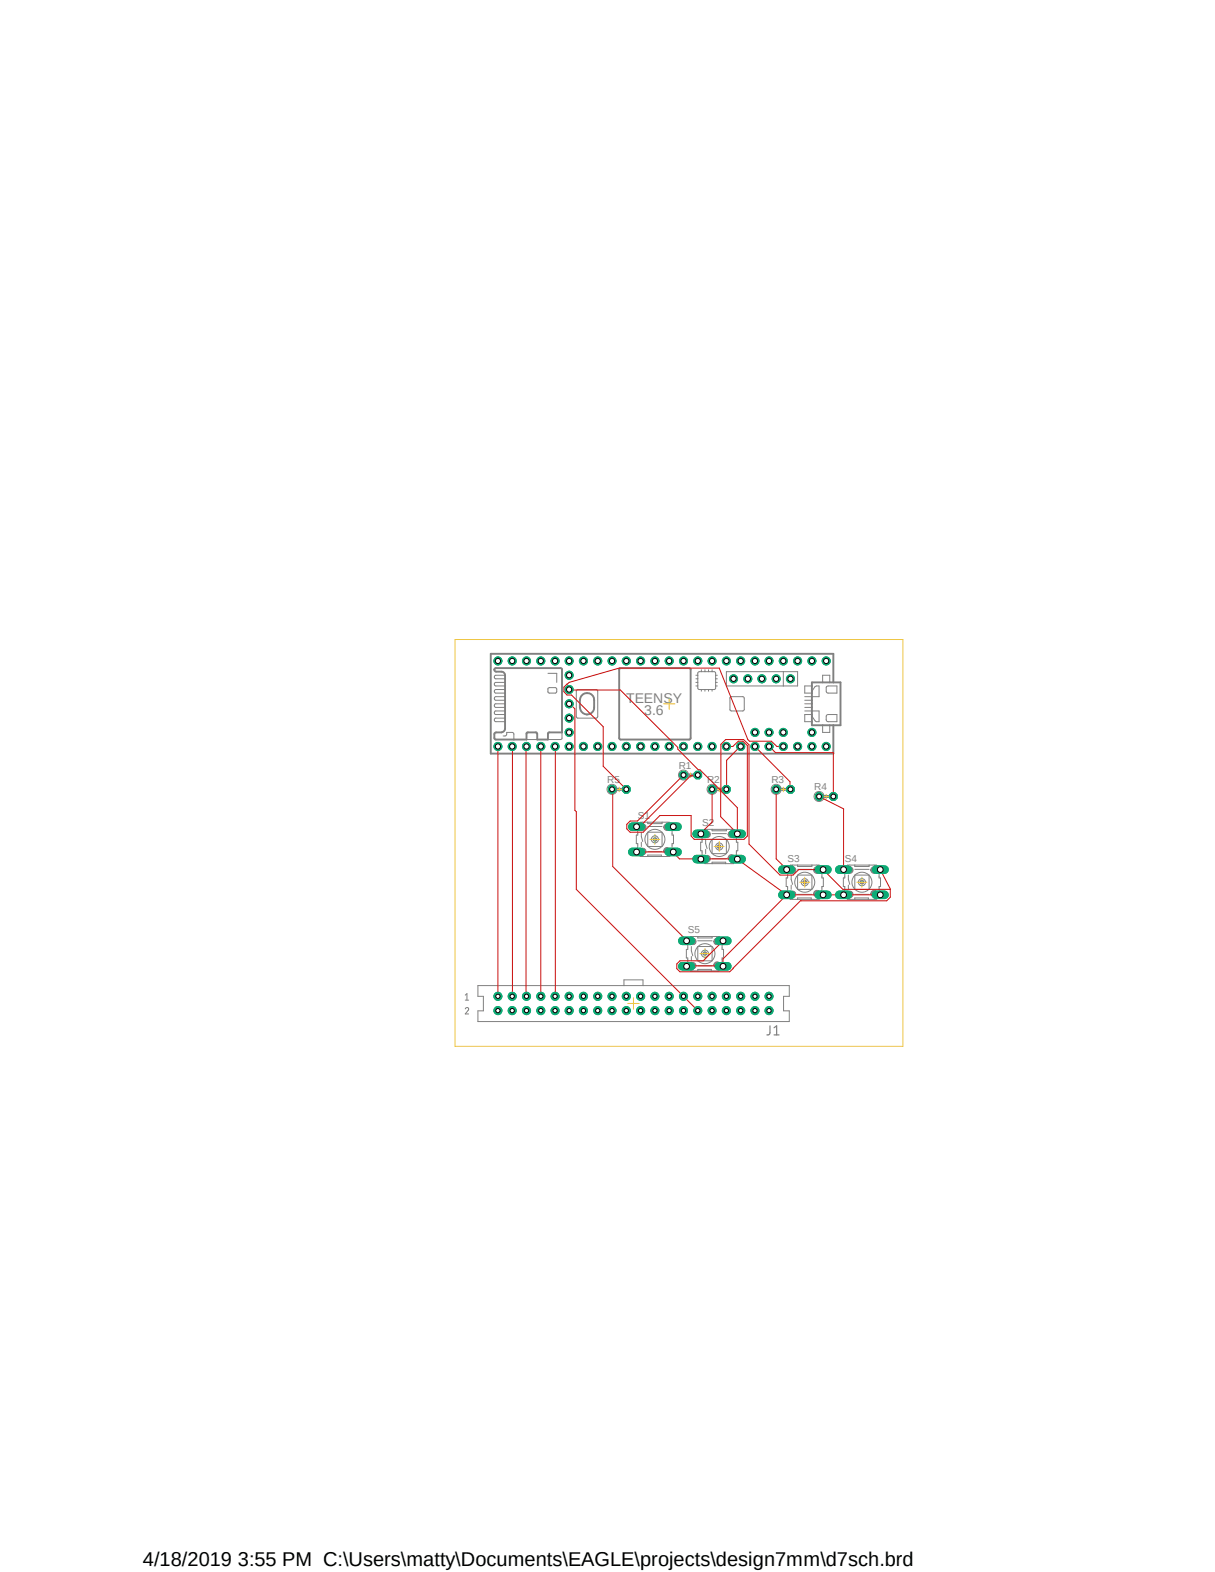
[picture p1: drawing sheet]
<svg xmlns="http://www.w3.org/2000/svg" width="216mm" height="279mm" viewBox="0 0 216 279" stroke-linecap="round" stroke-linejoin="round" font-family="sans-serif">
<defs><g id="words">
<text font-size="3.6" x="25.4" y="278.4">4/18/2019 3:55 PM C:\Users\matty\Documents\EAGLE\projects\design7mm\d7sch.brd</text>
<g font-size="2.5" fill="#808080">
<text x="111.3" y="124.9">TEENSY</text>
<text x="114.5" y="127.1">3.6</text>
</g>
<g font-size="1.8" fill="#808080">
<text x="120.6" y="136.6">R1</text>
<text x="107.9" y="139.2">R5</text>
<text x="125.6" y="139.2">R2</text>
<text x="137.1" y="139.2">R3</text>
<text x="144.7" y="140.4">R4</text>
<text x="112.1" y="147.5">1</text>
<text x="113.3" y="145.5">S1</text>
<text x="119.9" y="147.7">2</text>
<text x="123.5" y="148.8">1</text>
<text x="124.8" y="146.8">S2</text>
<text x="131.4" y="148.9">2</text>
<text x="111.8" y="152">3</text>
<text x="119.9" y="152">4</text>
<text x="123.2" y="153.2">3</text>
<text x="131.4" y="153.2">4</text>
<text x="138.7" y="155.2">1</text>
<text x="140" y="153.1">S3</text>
<text x="146.6" y="155.3">2</text>
<text x="148.8" y="155.2">1</text>
<text x="150.1" y="153.1">S4</text>
<text x="156.7" y="155.3">2</text>
<text x="138.4" y="159.6">3</text>
<text x="146.6" y="159.6">4</text>
<text x="148.6" y="159.6">3</text>
<text x="156.7" y="159.6">4</text>
<text x="120.9" y="167.9">1</text>
<text x="122.2" y="165.8">S5</text>
<text x="128.8" y="168">2</text>
<text x="120.7" y="172.3">3</text>
<text x="128.8" y="172.3">4</text>
</g>
</g></defs>
<path d="M80.8 113.7l79.7 72.4M160.5 113.7l-79.7 72.4" fill="none" stroke="#fff" stroke-width=".18"/>
<path d="M101.1 125.1h.2M121.5 137.7v.1M130.9 148.2h.1" fill="none" stroke="#0696d7" stroke-width=".18"/>
<circle cx="88.5" cy="177.1" r=".72" fill="#0dab76"/>
<circle cx="88.5" cy="177.1" r=".72" fill="none" stroke="#0dab76" stroke-width=".18"/>
<circle cx="88.5" cy="177.1" r=".38" fill="#fff"/>
<circle cx="88.5" cy="177.1" r=".38" fill="none" stroke="#000" stroke-width=".18"/>
<circle cx="88.5" cy="179.6" r=".72" fill="#0dab76"/>
<circle cx="88.5" cy="179.6" r=".72" fill="none" stroke="#0dab76" stroke-width=".18"/>
<circle cx="88.5" cy="179.6" r=".38" fill="#fff"/>
<circle cx="88.5" cy="179.6" r=".38" fill="none" stroke="#000" stroke-width=".18"/>
<circle cx="91" cy="177.1" r=".72" fill="#0dab76"/>
<circle cx="91" cy="177.1" r=".72" fill="none" stroke="#0dab76" stroke-width=".18"/>
<circle cx="91" cy="177.1" r=".38" fill="#fff"/>
<circle cx="91" cy="177.1" r=".38" fill="none" stroke="#000" stroke-width=".18"/>
<circle cx="91" cy="179.6" r=".72" fill="#0dab76"/>
<circle cx="91" cy="179.6" r=".72" fill="none" stroke="#0dab76" stroke-width=".18"/>
<circle cx="91" cy="179.6" r=".38" fill="#fff"/>
<circle cx="91" cy="179.6" r=".38" fill="none" stroke="#000" stroke-width=".18"/>
<circle cx="93.6" cy="177.1" r=".72" fill="#0dab76"/>
<circle cx="93.6" cy="177.1" r=".72" fill="none" stroke="#0dab76" stroke-width=".18"/>
<circle cx="93.6" cy="177.1" r=".38" fill="#fff"/>
<circle cx="93.6" cy="177.1" r=".38" fill="none" stroke="#000" stroke-width=".18"/>
<circle cx="93.6" cy="179.6" r=".72" fill="#0dab76"/>
<circle cx="93.6" cy="179.6" r=".72" fill="none" stroke="#0dab76" stroke-width=".18"/>
<circle cx="93.6" cy="179.6" r=".38" fill="#fff"/>
<circle cx="93.6" cy="179.6" r=".38" fill="none" stroke="#000" stroke-width=".18"/>
<circle cx="96.1" cy="177.1" r=".72" fill="#0dab76"/>
<circle cx="96.1" cy="177.1" r=".72" fill="none" stroke="#0dab76" stroke-width=".18"/>
<circle cx="96.1" cy="177.1" r=".38" fill="#fff"/>
<circle cx="96.1" cy="177.1" r=".38" fill="none" stroke="#000" stroke-width=".18"/>
<circle cx="96.1" cy="179.6" r=".72" fill="#0dab76"/>
<circle cx="96.1" cy="179.6" r=".72" fill="none" stroke="#0dab76" stroke-width=".18"/>
<circle cx="96.1" cy="179.6" r=".38" fill="#fff"/>
<circle cx="96.1" cy="179.6" r=".38" fill="none" stroke="#000" stroke-width=".18"/>
<circle cx="98.6" cy="177.1" r=".72" fill="#0dab76"/>
<circle cx="98.6" cy="177.1" r=".72" fill="none" stroke="#0dab76" stroke-width=".18"/>
<circle cx="98.6" cy="177.1" r=".38" fill="#fff"/>
<circle cx="98.6" cy="177.1" r=".38" fill="none" stroke="#000" stroke-width=".18"/>
<circle cx="98.6" cy="179.6" r=".72" fill="#0dab76"/>
<circle cx="98.6" cy="179.6" r=".72" fill="none" stroke="#0dab76" stroke-width=".18"/>
<circle cx="98.6" cy="179.6" r=".38" fill="#fff"/>
<circle cx="98.6" cy="179.6" r=".38" fill="none" stroke="#000" stroke-width=".18"/>
<circle cx="101.1" cy="177.1" r=".72" fill="#0dab76"/>
<circle cx="101.1" cy="177.1" r=".72" fill="none" stroke="#0dab76" stroke-width=".18"/>
<circle cx="101.1" cy="177.1" r=".38" fill="#fff"/>
<circle cx="101.1" cy="177.1" r=".38" fill="none" stroke="#000" stroke-width=".18"/>
<circle cx="101.1" cy="179.6" r=".72" fill="#0dab76"/>
<circle cx="101.1" cy="179.6" r=".72" fill="none" stroke="#0dab76" stroke-width=".18"/>
<circle cx="101.1" cy="179.6" r=".38" fill="#fff"/>
<circle cx="101.1" cy="179.6" r=".38" fill="none" stroke="#000" stroke-width=".18"/>
<circle cx="103.7" cy="177.1" r=".72" fill="#0dab76"/>
<circle cx="103.7" cy="177.1" r=".72" fill="none" stroke="#0dab76" stroke-width=".18"/>
<circle cx="103.7" cy="177.1" r=".38" fill="#fff"/>
<circle cx="103.7" cy="177.1" r=".38" fill="none" stroke="#000" stroke-width=".18"/>
<circle cx="103.7" cy="179.6" r=".72" fill="#0dab76"/>
<circle cx="103.7" cy="179.6" r=".72" fill="none" stroke="#0dab76" stroke-width=".18"/>
<circle cx="103.7" cy="179.6" r=".38" fill="#fff"/>
<circle cx="103.7" cy="179.6" r=".38" fill="none" stroke="#000" stroke-width=".18"/>
<circle cx="106.2" cy="177.1" r=".72" fill="#0dab76"/>
<circle cx="106.2" cy="177.1" r=".72" fill="none" stroke="#0dab76" stroke-width=".18"/>
<circle cx="106.2" cy="177.1" r=".38" fill="#fff"/>
<circle cx="106.2" cy="177.1" r=".38" fill="none" stroke="#000" stroke-width=".18"/>
<circle cx="106.2" cy="179.6" r=".72" fill="#0dab76"/>
<circle cx="106.2" cy="179.6" r=".72" fill="none" stroke="#0dab76" stroke-width=".18"/>
<circle cx="106.2" cy="179.6" r=".38" fill="#fff"/>
<circle cx="106.2" cy="179.6" r=".38" fill="none" stroke="#000" stroke-width=".18"/>
<circle cx="108.8" cy="177.1" r=".72" fill="#0dab76"/>
<circle cx="108.8" cy="177.1" r=".72" fill="none" stroke="#0dab76" stroke-width=".18"/>
<circle cx="108.8" cy="177.1" r=".38" fill="#fff"/>
<circle cx="108.8" cy="177.1" r=".38" fill="none" stroke="#000" stroke-width=".18"/>
<circle cx="108.8" cy="179.6" r=".72" fill="#0dab76"/>
<circle cx="108.8" cy="179.6" r=".72" fill="none" stroke="#0dab76" stroke-width=".18"/>
<circle cx="108.8" cy="179.6" r=".38" fill="#fff"/>
<circle cx="108.8" cy="179.6" r=".38" fill="none" stroke="#000" stroke-width=".18"/>
<circle cx="111.3" cy="177.1" r=".72" fill="#0dab76"/>
<circle cx="111.3" cy="177.1" r=".72" fill="none" stroke="#0dab76" stroke-width=".18"/>
<circle cx="111.3" cy="177.1" r=".38" fill="#fff"/>
<circle cx="111.3" cy="177.1" r=".38" fill="none" stroke="#000" stroke-width=".18"/>
<circle cx="111.3" cy="179.6" r=".72" fill="#0dab76"/>
<circle cx="111.3" cy="179.6" r=".72" fill="none" stroke="#0dab76" stroke-width=".18"/>
<circle cx="111.3" cy="179.6" r=".38" fill="#fff"/>
<circle cx="111.3" cy="179.6" r=".38" fill="none" stroke="#000" stroke-width=".18"/>
<circle cx="113.8" cy="177.1" r=".72" fill="#0dab76"/>
<circle cx="113.8" cy="177.1" r=".72" fill="none" stroke="#0dab76" stroke-width=".18"/>
<circle cx="113.8" cy="177.1" r=".38" fill="#fff"/>
<circle cx="113.8" cy="177.1" r=".38" fill="none" stroke="#000" stroke-width=".18"/>
<circle cx="113.8" cy="179.6" r=".72" fill="#0dab76"/>
<circle cx="113.8" cy="179.6" r=".72" fill="none" stroke="#0dab76" stroke-width=".18"/>
<circle cx="113.8" cy="179.6" r=".38" fill="#fff"/>
<circle cx="113.8" cy="179.6" r=".38" fill="none" stroke="#000" stroke-width=".18"/>
<circle cx="116.4" cy="177.1" r=".72" fill="#0dab76"/>
<circle cx="116.4" cy="177.1" r=".72" fill="none" stroke="#0dab76" stroke-width=".18"/>
<circle cx="116.4" cy="177.1" r=".38" fill="#fff"/>
<circle cx="116.4" cy="177.1" r=".38" fill="none" stroke="#000" stroke-width=".18"/>
<circle cx="116.4" cy="179.6" r=".72" fill="#0dab76"/>
<circle cx="116.4" cy="179.6" r=".72" fill="none" stroke="#0dab76" stroke-width=".18"/>
<circle cx="116.4" cy="179.6" r=".38" fill="#fff"/>
<circle cx="116.4" cy="179.6" r=".38" fill="none" stroke="#000" stroke-width=".18"/>
<circle cx="118.9" cy="177.1" r=".72" fill="#0dab76"/>
<circle cx="118.9" cy="177.1" r=".72" fill="none" stroke="#0dab76" stroke-width=".18"/>
<circle cx="118.9" cy="177.1" r=".38" fill="#fff"/>
<circle cx="118.9" cy="177.1" r=".38" fill="none" stroke="#000" stroke-width=".18"/>
<circle cx="118.9" cy="179.6" r=".72" fill="#0dab76"/>
<circle cx="118.9" cy="179.6" r=".72" fill="none" stroke="#0dab76" stroke-width=".18"/>
<circle cx="118.9" cy="179.6" r=".38" fill="#fff"/>
<circle cx="118.9" cy="179.6" r=".38" fill="none" stroke="#000" stroke-width=".18"/>
<circle cx="121.5" cy="177.1" r=".72" fill="#0dab76"/>
<circle cx="121.5" cy="177.1" r=".72" fill="none" stroke="#0dab76" stroke-width=".18"/>
<circle cx="121.5" cy="177.1" r=".38" fill="#fff"/>
<circle cx="121.5" cy="177.1" r=".38" fill="none" stroke="#000" stroke-width=".18"/>
<circle cx="121.5" cy="179.6" r=".72" fill="#0dab76"/>
<circle cx="121.5" cy="179.6" r=".72" fill="none" stroke="#0dab76" stroke-width=".18"/>
<circle cx="121.5" cy="179.6" r=".38" fill="#fff"/>
<circle cx="121.5" cy="179.6" r=".38" fill="none" stroke="#000" stroke-width=".18"/>
<circle cx="124" cy="177.1" r=".72" fill="#0dab76"/>
<circle cx="124" cy="177.1" r=".72" fill="none" stroke="#0dab76" stroke-width=".18"/>
<circle cx="124" cy="177.1" r=".38" fill="#fff"/>
<circle cx="124" cy="177.1" r=".38" fill="none" stroke="#000" stroke-width=".18"/>
<circle cx="124" cy="179.6" r=".72" fill="#0dab76"/>
<circle cx="124" cy="179.6" r=".72" fill="none" stroke="#0dab76" stroke-width=".18"/>
<circle cx="124" cy="179.6" r=".38" fill="#fff"/>
<circle cx="124" cy="179.6" r=".38" fill="none" stroke="#000" stroke-width=".18"/>
<circle cx="126.5" cy="177.1" r=".72" fill="#0dab76"/>
<circle cx="126.5" cy="177.1" r=".72" fill="none" stroke="#0dab76" stroke-width=".18"/>
<circle cx="126.5" cy="177.1" r=".38" fill="#fff"/>
<circle cx="126.5" cy="177.1" r=".38" fill="none" stroke="#000" stroke-width=".18"/>
<circle cx="126.5" cy="179.6" r=".72" fill="#0dab76"/>
<circle cx="126.5" cy="179.6" r=".72" fill="none" stroke="#0dab76" stroke-width=".18"/>
<circle cx="126.5" cy="179.6" r=".38" fill="#fff"/>
<circle cx="126.5" cy="179.6" r=".38" fill="none" stroke="#000" stroke-width=".18"/>
<circle cx="129.1" cy="177.1" r=".72" fill="#0dab76"/>
<circle cx="129.1" cy="177.1" r=".72" fill="none" stroke="#0dab76" stroke-width=".18"/>
<circle cx="129.1" cy="177.1" r=".38" fill="#fff"/>
<circle cx="129.1" cy="177.1" r=".38" fill="none" stroke="#000" stroke-width=".18"/>
<circle cx="129.1" cy="179.6" r=".72" fill="#0dab76"/>
<circle cx="129.1" cy="179.6" r=".72" fill="none" stroke="#0dab76" stroke-width=".18"/>
<circle cx="129.1" cy="179.6" r=".38" fill="#fff"/>
<circle cx="129.1" cy="179.6" r=".38" fill="none" stroke="#000" stroke-width=".18"/>
<circle cx="131.6" cy="177.1" r=".72" fill="#0dab76"/>
<circle cx="131.6" cy="177.1" r=".72" fill="none" stroke="#0dab76" stroke-width=".18"/>
<circle cx="131.6" cy="177.1" r=".38" fill="#fff"/>
<circle cx="131.6" cy="177.1" r=".38" fill="none" stroke="#000" stroke-width=".18"/>
<circle cx="131.6" cy="179.6" r=".72" fill="#0dab76"/>
<circle cx="131.6" cy="179.6" r=".72" fill="none" stroke="#0dab76" stroke-width=".18"/>
<circle cx="131.6" cy="179.6" r=".38" fill="#fff"/>
<circle cx="131.6" cy="179.6" r=".38" fill="none" stroke="#000" stroke-width=".18"/>
<circle cx="134.2" cy="177.1" r=".72" fill="#0dab76"/>
<circle cx="134.2" cy="177.1" r=".72" fill="none" stroke="#0dab76" stroke-width=".18"/>
<circle cx="134.2" cy="177.1" r=".38" fill="#fff"/>
<circle cx="134.2" cy="177.1" r=".38" fill="none" stroke="#000" stroke-width=".18"/>
<circle cx="134.2" cy="179.6" r=".72" fill="#0dab76"/>
<circle cx="134.2" cy="179.6" r=".72" fill="none" stroke="#0dab76" stroke-width=".18"/>
<circle cx="134.2" cy="179.6" r=".38" fill="#fff"/>
<circle cx="134.2" cy="179.6" r=".38" fill="none" stroke="#000" stroke-width=".18"/>
<circle cx="136.7" cy="177.1" r=".72" fill="#0dab76"/>
<circle cx="136.7" cy="177.1" r=".72" fill="none" stroke="#0dab76" stroke-width=".18"/>
<circle cx="136.7" cy="177.1" r=".38" fill="#fff"/>
<circle cx="136.7" cy="177.1" r=".38" fill="none" stroke="#000" stroke-width=".18"/>
<circle cx="136.7" cy="179.6" r=".72" fill="#0dab76"/>
<circle cx="136.7" cy="179.6" r=".72" fill="none" stroke="#0dab76" stroke-width=".18"/>
<circle cx="136.7" cy="179.6" r=".38" fill="#fff"/>
<circle cx="136.7" cy="179.6" r=".38" fill="none" stroke="#000" stroke-width=".18"/>
<path d="M121.2 137.1h.6l.3 .4v.5l-.3 .4h-.6l-.4-.4v-.5z" fill-rule="evenodd" fill="#0dab76"/>
<path d="M121.2 137.1h.6l.3 .4v.5l-.3 .4h-.6l-.4-.4v-.5z" fill="none" stroke="#0dab76" stroke-width=".18"/>
<circle cx="121.4" cy="137.8" r=".43" fill="#fff"/>
<circle cx="121.4" cy="137.8" r=".43" fill="none" stroke="#000" stroke-width=".18"/>
<path d="M123.7 137.1h.6l.4 .4v.5l-.4 .4h-.6l-.4-.4v-.5z" fill-rule="evenodd" fill="#0dab76"/>
<path d="M123.7 137.1h.6l.4 .4v.5l-.4 .4h-.6l-.4-.4v-.5z" fill="none" stroke="#0dab76" stroke-width=".18"/>
<circle cx="124" cy="137.8" r=".43" fill="#fff"/>
<circle cx="124" cy="137.8" r=".43" fill="none" stroke="#000" stroke-width=".18"/>
<path d="M126.2 139.6h.6l.4 .4v.6l-.4 .4h-.6l-.3-.4v-.6z" fill-rule="evenodd" fill="#0dab76"/>
<path d="M126.2 139.6h.6l.4 .4v.6l-.4 .4h-.6l-.3-.4v-.6z" fill="none" stroke="#0dab76" stroke-width=".18"/>
<circle cx="126.5" cy="140.3" r=".43" fill="#fff"/>
<circle cx="126.5" cy="140.3" r=".43" fill="none" stroke="#000" stroke-width=".18"/>
<path d="M128.8 139.6h.6l.4 .4v.6l-.4 .4h-.6l-.4-.4v-.6z" fill-rule="evenodd" fill="#0dab76"/>
<path d="M128.8 139.6h.6l.4 .4v.6l-.4 .4h-.6l-.4-.4v-.6z" fill="none" stroke="#0dab76" stroke-width=".18"/>
<circle cx="129.1" cy="140.3" r=".43" fill="#fff"/>
<circle cx="129.1" cy="140.3" r=".43" fill="none" stroke="#000" stroke-width=".18"/>
<path d="M137.6 139.6h.6l.4 .4v.6l-.4 .4h-.6l-.4-.4v-.6z" fill-rule="evenodd" fill="#0dab76"/>
<path d="M137.6 139.6h.6l.4 .4v.6l-.4 .4h-.6l-.4-.4v-.6z" fill="none" stroke="#0dab76" stroke-width=".18"/>
<circle cx="137.9" cy="140.3" r=".43" fill="#fff"/>
<circle cx="137.9" cy="140.3" r=".43" fill="none" stroke="#000" stroke-width=".18"/>
<path d="M140.2 139.6h.6l.3 .4v.6l-.3 .4h-.6l-.4-.4v-.6z" fill-rule="evenodd" fill="#0dab76"/>
<path d="M140.2 139.6h.6l.3 .4v.6l-.3 .4h-.6l-.4-.4v-.6z" fill="none" stroke="#0dab76" stroke-width=".18"/>
<circle cx="140.5" cy="140.3" r=".43" fill="#fff"/>
<circle cx="140.5" cy="140.3" r=".43" fill="none" stroke="#000" stroke-width=".18"/>
<path d="M145.2 140.9h.6l.4 .4v.6l-.4 .3h-.6l-.3-.3v-.6z" fill-rule="evenodd" fill="#0dab76"/>
<path d="M145.2 140.9h.6l.4 .4v.6l-.4 .3h-.6l-.3-.3v-.6z" fill="none" stroke="#0dab76" stroke-width=".18"/>
<circle cx="145.5" cy="141.6" r=".43" fill="#fff"/>
<circle cx="145.5" cy="141.6" r=".43" fill="none" stroke="#000" stroke-width=".18"/>
<path d="M147.8 140.9h.6l.4 .4v.6l-.4 .3h-.6l-.4-.3v-.6z" fill-rule="evenodd" fill="#0dab76"/>
<path d="M147.8 140.9h.6l.4 .4v.6l-.4 .3h-.6l-.4-.3v-.6z" fill="none" stroke="#0dab76" stroke-width=".18"/>
<circle cx="148.1" cy="141.6" r=".43" fill="#fff"/>
<circle cx="148.1" cy="141.6" r=".43" fill="none" stroke="#000" stroke-width=".18"/>
<path d="M108.5 139.6h.6l.3 .4v.6l-.3 .4h-.6l-.4-.4v-.6z" fill-rule="evenodd" fill="#0dab76"/>
<path d="M108.5 139.6h.6l.3 .4v.6l-.3 .4h-.6l-.4-.4v-.6z" fill="none" stroke="#0dab76" stroke-width=".18"/>
<circle cx="108.7" cy="140.3" r=".43" fill="#fff"/>
<circle cx="108.7" cy="140.3" r=".43" fill="none" stroke="#000" stroke-width=".18"/>
<path d="M111 139.6h.6l.4 .4v.6l-.4 .4h-.6l-.4-.4v-.6z" fill-rule="evenodd" fill="#0dab76"/>
<path d="M111 139.6h.6l.4 .4v.6l-.4 .4h-.6l-.4-.4v-.6z" fill="none" stroke="#0dab76" stroke-width=".18"/>
<circle cx="111.3" cy="140.3" r=".43" fill="#fff"/>
<circle cx="111.3" cy="140.3" r=".43" fill="none" stroke="#000" stroke-width=".18"/>
<path d="M112.4 146.9h1.5" fill="none" stroke="#0dab76" stroke-width="1.5"/>
<circle cx="113.1" cy="146.9" r=".51" fill="#fff"/>
<circle cx="113.1" cy="146.9" r=".51" fill="none" stroke="#000" stroke-width=".18"/>
<path d="M112.4 151.4h1.5" fill="none" stroke="#0dab76" stroke-width="1.5"/>
<circle cx="113.1" cy="151.4" r=".51" fill="#fff"/>
<circle cx="113.1" cy="151.4" r=".51" fill="none" stroke="#000" stroke-width=".18"/>
<path d="M118.9 146.9h1.5" fill="none" stroke="#0dab76" stroke-width="1.5"/>
<circle cx="119.6" cy="146.9" r=".51" fill="#fff"/>
<circle cx="119.6" cy="146.9" r=".51" fill="none" stroke="#000" stroke-width=".18"/>
<path d="M118.9 151.4h1.5" fill="none" stroke="#0dab76" stroke-width="1.5"/>
<circle cx="119.6" cy="151.4" r=".51" fill="#fff"/>
<circle cx="119.6" cy="151.4" r=".51" fill="none" stroke="#000" stroke-width=".18"/>
<path d="M123.8 148.2h1.5" fill="none" stroke="#0dab76" stroke-width="1.5"/>
<circle cx="124.5" cy="148.2" r=".51" fill="#fff"/>
<circle cx="124.5" cy="148.2" r=".51" fill="none" stroke="#000" stroke-width=".18"/>
<path d="M123.8 152.7h1.5" fill="none" stroke="#0dab76" stroke-width="1.5"/>
<circle cx="124.5" cy="152.7" r=".51" fill="#fff"/>
<circle cx="124.5" cy="152.7" r=".51" fill="none" stroke="#000" stroke-width=".18"/>
<path d="M130.3 148.2h1.5" fill="none" stroke="#0dab76" stroke-width="1.5"/>
<circle cx="131" cy="148.2" r=".51" fill="#fff"/>
<circle cx="131" cy="148.2" r=".51" fill="none" stroke="#000" stroke-width=".18"/>
<path d="M130.3 152.7h1.5" fill="none" stroke="#0dab76" stroke-width="1.5"/>
<circle cx="131" cy="152.7" r=".51" fill="#fff"/>
<circle cx="131" cy="152.7" r=".51" fill="none" stroke="#000" stroke-width=".18"/>
<path d="M139 154.6h1.5" fill="none" stroke="#0dab76" stroke-width="1.5"/>
<circle cx="139.8" cy="154.6" r=".51" fill="#fff"/>
<circle cx="139.8" cy="154.6" r=".51" fill="none" stroke="#000" stroke-width=".18"/>
<path d="M139 159h1.5" fill="none" stroke="#0dab76" stroke-width="1.5"/>
<circle cx="139.8" cy="159" r=".51" fill="#fff"/>
<circle cx="139.8" cy="159" r=".51" fill="none" stroke="#000" stroke-width=".18"/>
<path d="M145.5 154.6h1.5" fill="none" stroke="#0dab76" stroke-width="1.5"/>
<circle cx="146.3" cy="154.6" r=".51" fill="#fff"/>
<circle cx="146.3" cy="154.6" r=".51" fill="none" stroke="#000" stroke-width=".18"/>
<path d="M145.5 159h1.5" fill="none" stroke="#0dab76" stroke-width="1.5"/>
<circle cx="146.3" cy="159" r=".51" fill="#fff"/>
<circle cx="146.3" cy="159" r=".51" fill="none" stroke="#000" stroke-width=".18"/>
<path d="M149.1 154.6h1.6" fill="none" stroke="#0dab76" stroke-width="1.5"/>
<circle cx="149.9" cy="154.6" r=".51" fill="#fff"/>
<circle cx="149.9" cy="154.6" r=".51" fill="none" stroke="#000" stroke-width=".18"/>
<path d="M149.1 159h1.6" fill="none" stroke="#0dab76" stroke-width="1.5"/>
<circle cx="149.9" cy="159" r=".51" fill="#fff"/>
<circle cx="149.9" cy="159" r=".51" fill="none" stroke="#000" stroke-width=".18"/>
<path d="M155.7 154.6h1.5" fill="none" stroke="#0dab76" stroke-width="1.5"/>
<circle cx="156.4" cy="154.6" r=".51" fill="#fff"/>
<circle cx="156.4" cy="154.6" r=".51" fill="none" stroke="#000" stroke-width=".18"/>
<path d="M155.7 159h1.5" fill="none" stroke="#0dab76" stroke-width="1.5"/>
<circle cx="156.4" cy="159" r=".51" fill="#fff"/>
<circle cx="156.4" cy="159" r=".51" fill="none" stroke="#000" stroke-width=".18"/>
<path d="M121.2 167.2h1.6" fill="none" stroke="#0dab76" stroke-width="1.5"/>
<circle cx="122" cy="167.2" r=".51" fill="#fff"/>
<circle cx="122" cy="167.2" r=".51" fill="none" stroke="#000" stroke-width=".18"/>
<path d="M121.2 171.7h1.6" fill="none" stroke="#0dab76" stroke-width="1.5"/>
<circle cx="122" cy="171.7" r=".51" fill="#fff"/>
<circle cx="122" cy="171.7" r=".51" fill="none" stroke="#000" stroke-width=".18"/>
<path d="M127.8 167.2h1.4" fill="none" stroke="#0dab76" stroke-width="1.5"/>
<circle cx="128.5" cy="167.2" r=".51" fill="#fff"/>
<circle cx="128.5" cy="167.2" r=".51" fill="none" stroke="#000" stroke-width=".18"/>
<path d="M127.8 171.7h1.4" fill="none" stroke="#0dab76" stroke-width="1.5"/>
<circle cx="128.5" cy="171.7" r=".51" fill="#fff"/>
<circle cx="128.5" cy="171.7" r=".51" fill="none" stroke="#000" stroke-width=".18"/>
<circle cx="141.7" cy="117.5" r=".72" fill="#0dab76"/>
<circle cx="141.7" cy="117.5" r=".72" fill="none" stroke="#0dab76" stroke-width=".18"/>
<circle cx="141.7" cy="117.5" r=".46" fill="#fff"/>
<circle cx="141.7" cy="117.5" r=".46" fill="none" stroke="#000" stroke-width=".18"/>
<circle cx="139.2" cy="117.5" r=".72" fill="#0dab76"/>
<circle cx="139.2" cy="117.5" r=".72" fill="none" stroke="#0dab76" stroke-width=".18"/>
<circle cx="139.2" cy="117.5" r=".46" fill="#fff"/>
<circle cx="139.2" cy="117.5" r=".46" fill="none" stroke="#000" stroke-width=".18"/>
<circle cx="136.7" cy="117.5" r=".72" fill="#0dab76"/>
<circle cx="136.7" cy="117.5" r=".72" fill="none" stroke="#0dab76" stroke-width=".18"/>
<circle cx="136.7" cy="117.5" r=".46" fill="#fff"/>
<circle cx="136.7" cy="117.5" r=".46" fill="none" stroke="#000" stroke-width=".18"/>
<circle cx="134.2" cy="117.5" r=".72" fill="#0dab76"/>
<circle cx="134.2" cy="117.5" r=".72" fill="none" stroke="#0dab76" stroke-width=".18"/>
<circle cx="134.2" cy="117.5" r=".46" fill="#fff"/>
<circle cx="134.2" cy="117.5" r=".46" fill="none" stroke="#000" stroke-width=".18"/>
<circle cx="131.6" cy="117.5" r=".72" fill="#0dab76"/>
<circle cx="131.6" cy="117.5" r=".72" fill="none" stroke="#0dab76" stroke-width=".18"/>
<circle cx="131.6" cy="117.5" r=".46" fill="#fff"/>
<circle cx="131.6" cy="117.5" r=".46" fill="none" stroke="#000" stroke-width=".18"/>
<circle cx="129.1" cy="117.5" r=".72" fill="#0dab76"/>
<circle cx="129.1" cy="117.5" r=".72" fill="none" stroke="#0dab76" stroke-width=".18"/>
<circle cx="129.1" cy="117.5" r=".46" fill="#fff"/>
<circle cx="129.1" cy="117.5" r=".46" fill="none" stroke="#000" stroke-width=".18"/>
<circle cx="126.5" cy="117.5" r=".72" fill="#0dab76"/>
<circle cx="126.5" cy="117.5" r=".72" fill="none" stroke="#0dab76" stroke-width=".18"/>
<circle cx="126.5" cy="117.5" r=".46" fill="#fff"/>
<circle cx="126.5" cy="117.5" r=".46" fill="none" stroke="#000" stroke-width=".18"/>
<circle cx="124" cy="117.5" r=".72" fill="#0dab76"/>
<circle cx="124" cy="117.5" r=".72" fill="none" stroke="#0dab76" stroke-width=".18"/>
<circle cx="124" cy="117.5" r=".46" fill="#fff"/>
<circle cx="124" cy="117.5" r=".46" fill="none" stroke="#000" stroke-width=".18"/>
<circle cx="121.5" cy="117.5" r=".72" fill="#0dab76"/>
<circle cx="121.5" cy="117.5" r=".72" fill="none" stroke="#0dab76" stroke-width=".18"/>
<circle cx="121.5" cy="117.5" r=".46" fill="#fff"/>
<circle cx="121.5" cy="117.5" r=".46" fill="none" stroke="#000" stroke-width=".18"/>
<circle cx="118.9" cy="117.5" r=".72" fill="#0dab76"/>
<circle cx="118.9" cy="117.5" r=".72" fill="none" stroke="#0dab76" stroke-width=".18"/>
<circle cx="118.9" cy="117.5" r=".46" fill="#fff"/>
<circle cx="118.9" cy="117.5" r=".46" fill="none" stroke="#000" stroke-width=".18"/>
<circle cx="116.4" cy="117.5" r=".72" fill="#0dab76"/>
<circle cx="116.4" cy="117.5" r=".72" fill="none" stroke="#0dab76" stroke-width=".18"/>
<circle cx="116.4" cy="117.5" r=".46" fill="#fff"/>
<circle cx="116.4" cy="117.5" r=".46" fill="none" stroke="#000" stroke-width=".18"/>
<circle cx="113.8" cy="117.5" r=".72" fill="#0dab76"/>
<circle cx="113.8" cy="117.5" r=".72" fill="none" stroke="#0dab76" stroke-width=".18"/>
<circle cx="113.8" cy="117.5" r=".46" fill="#fff"/>
<circle cx="113.8" cy="117.5" r=".46" fill="none" stroke="#000" stroke-width=".18"/>
<circle cx="113.8" cy="132.7" r=".72" fill="#0dab76"/>
<circle cx="113.8" cy="132.7" r=".72" fill="none" stroke="#0dab76" stroke-width=".18"/>
<circle cx="113.8" cy="132.7" r=".46" fill="#fff"/>
<circle cx="113.8" cy="132.7" r=".46" fill="none" stroke="#000" stroke-width=".18"/>
<circle cx="116.4" cy="132.7" r=".72" fill="#0dab76"/>
<circle cx="116.4" cy="132.7" r=".72" fill="none" stroke="#0dab76" stroke-width=".18"/>
<circle cx="116.4" cy="132.7" r=".46" fill="#fff"/>
<circle cx="116.4" cy="132.7" r=".46" fill="none" stroke="#000" stroke-width=".18"/>
<circle cx="118.9" cy="132.7" r=".72" fill="#0dab76"/>
<circle cx="118.9" cy="132.7" r=".72" fill="none" stroke="#0dab76" stroke-width=".18"/>
<circle cx="118.9" cy="132.7" r=".46" fill="#fff"/>
<circle cx="118.9" cy="132.7" r=".46" fill="none" stroke="#000" stroke-width=".18"/>
<circle cx="121.5" cy="132.7" r=".72" fill="#0dab76"/>
<circle cx="121.5" cy="132.7" r=".72" fill="none" stroke="#0dab76" stroke-width=".18"/>
<circle cx="121.5" cy="132.7" r=".46" fill="#fff"/>
<circle cx="121.5" cy="132.7" r=".46" fill="none" stroke="#000" stroke-width=".18"/>
<circle cx="124" cy="132.7" r=".72" fill="#0dab76"/>
<circle cx="124" cy="132.7" r=".72" fill="none" stroke="#0dab76" stroke-width=".18"/>
<circle cx="124" cy="132.7" r=".46" fill="#fff"/>
<circle cx="124" cy="132.7" r=".46" fill="none" stroke="#000" stroke-width=".18"/>
<circle cx="126.5" cy="132.7" r=".72" fill="#0dab76"/>
<circle cx="126.5" cy="132.7" r=".72" fill="none" stroke="#0dab76" stroke-width=".18"/>
<circle cx="126.5" cy="132.7" r=".46" fill="#fff"/>
<circle cx="126.5" cy="132.7" r=".46" fill="none" stroke="#000" stroke-width=".18"/>
<circle cx="129.1" cy="132.7" r=".72" fill="#0dab76"/>
<circle cx="129.1" cy="132.7" r=".72" fill="none" stroke="#0dab76" stroke-width=".18"/>
<circle cx="129.1" cy="132.7" r=".46" fill="#fff"/>
<circle cx="129.1" cy="132.7" r=".46" fill="none" stroke="#000" stroke-width=".18"/>
<circle cx="131.6" cy="132.7" r=".72" fill="#0dab76"/>
<circle cx="131.6" cy="132.7" r=".72" fill="none" stroke="#0dab76" stroke-width=".18"/>
<circle cx="131.6" cy="132.7" r=".46" fill="#fff"/>
<circle cx="131.6" cy="132.7" r=".46" fill="none" stroke="#000" stroke-width=".18"/>
<circle cx="134.2" cy="132.7" r=".72" fill="#0dab76"/>
<circle cx="134.2" cy="132.7" r=".72" fill="none" stroke="#0dab76" stroke-width=".18"/>
<circle cx="134.2" cy="132.7" r=".46" fill="#fff"/>
<circle cx="134.2" cy="132.7" r=".46" fill="none" stroke="#000" stroke-width=".18"/>
<circle cx="136.7" cy="132.7" r=".72" fill="#0dab76"/>
<circle cx="136.7" cy="132.7" r=".72" fill="none" stroke="#0dab76" stroke-width=".18"/>
<circle cx="136.7" cy="132.7" r=".46" fill="#fff"/>
<circle cx="136.7" cy="132.7" r=".46" fill="none" stroke="#000" stroke-width=".18"/>
<circle cx="139.2" cy="132.7" r=".72" fill="#0dab76"/>
<circle cx="139.2" cy="132.7" r=".72" fill="none" stroke="#0dab76" stroke-width=".18"/>
<circle cx="139.2" cy="132.7" r=".46" fill="#fff"/>
<circle cx="139.2" cy="132.7" r=".46" fill="none" stroke="#000" stroke-width=".18"/>
<circle cx="144.3" cy="117.5" r=".72" fill="#0dab76"/>
<circle cx="144.3" cy="117.5" r=".72" fill="none" stroke="#0dab76" stroke-width=".18"/>
<circle cx="144.3" cy="117.5" r=".46" fill="#fff"/>
<circle cx="144.3" cy="117.5" r=".46" fill="none" stroke="#000" stroke-width=".18"/>
<circle cx="141.7" cy="132.7" r=".72" fill="#0dab76"/>
<circle cx="141.7" cy="132.7" r=".72" fill="none" stroke="#0dab76" stroke-width=".18"/>
<circle cx="141.7" cy="132.7" r=".46" fill="#fff"/>
<circle cx="141.7" cy="132.7" r=".46" fill="none" stroke="#000" stroke-width=".18"/>
<circle cx="144.3" cy="132.7" r=".72" fill="#0dab76"/>
<circle cx="144.3" cy="132.7" r=".72" fill="none" stroke="#0dab76" stroke-width=".18"/>
<circle cx="144.3" cy="132.7" r=".46" fill="#fff"/>
<circle cx="144.3" cy="132.7" r=".46" fill="none" stroke="#000" stroke-width=".18"/>
<circle cx="146.8" cy="117.5" r=".72" fill="#0dab76"/>
<circle cx="146.8" cy="117.5" r=".72" fill="none" stroke="#0dab76" stroke-width=".18"/>
<circle cx="146.8" cy="117.5" r=".46" fill="#fff"/>
<circle cx="146.8" cy="117.5" r=".46" fill="none" stroke="#000" stroke-width=".18"/>
<circle cx="146.8" cy="132.7" r=".72" fill="#0dab76"/>
<circle cx="146.8" cy="132.7" r=".72" fill="none" stroke="#0dab76" stroke-width=".18"/>
<circle cx="146.8" cy="132.7" r=".46" fill="#fff"/>
<circle cx="146.8" cy="132.7" r=".46" fill="none" stroke="#000" stroke-width=".18"/>
<circle cx="111.3" cy="117.5" r=".72" fill="#0dab76"/>
<circle cx="111.3" cy="117.5" r=".72" fill="none" stroke="#0dab76" stroke-width=".18"/>
<circle cx="111.3" cy="117.5" r=".46" fill="#fff"/>
<circle cx="111.3" cy="117.5" r=".46" fill="none" stroke="#000" stroke-width=".18"/>
<circle cx="111.3" cy="132.7" r=".72" fill="#0dab76"/>
<circle cx="111.3" cy="132.7" r=".72" fill="none" stroke="#0dab76" stroke-width=".18"/>
<circle cx="111.3" cy="132.7" r=".46" fill="#fff"/>
<circle cx="111.3" cy="132.7" r=".46" fill="none" stroke="#000" stroke-width=".18"/>
<circle cx="108.8" cy="117.5" r=".72" fill="#0dab76"/>
<circle cx="108.8" cy="117.5" r=".72" fill="none" stroke="#0dab76" stroke-width=".18"/>
<circle cx="108.8" cy="117.5" r=".46" fill="#fff"/>
<circle cx="108.8" cy="117.5" r=".46" fill="none" stroke="#000" stroke-width=".18"/>
<circle cx="106.2" cy="117.5" r=".72" fill="#0dab76"/>
<circle cx="106.2" cy="117.5" r=".72" fill="none" stroke="#0dab76" stroke-width=".18"/>
<circle cx="106.2" cy="117.5" r=".46" fill="#fff"/>
<circle cx="106.2" cy="117.5" r=".46" fill="none" stroke="#000" stroke-width=".18"/>
<circle cx="103.7" cy="117.5" r=".72" fill="#0dab76"/>
<circle cx="103.7" cy="117.5" r=".72" fill="none" stroke="#0dab76" stroke-width=".18"/>
<circle cx="103.7" cy="117.5" r=".46" fill="#fff"/>
<circle cx="103.7" cy="117.5" r=".46" fill="none" stroke="#000" stroke-width=".18"/>
<circle cx="101.1" cy="117.5" r=".72" fill="#0dab76"/>
<circle cx="101.1" cy="117.5" r=".72" fill="none" stroke="#0dab76" stroke-width=".18"/>
<circle cx="101.1" cy="117.5" r=".46" fill="#fff"/>
<circle cx="101.1" cy="117.5" r=".46" fill="none" stroke="#000" stroke-width=".18"/>
<circle cx="98.6" cy="117.5" r=".72" fill="#0dab76"/>
<circle cx="98.6" cy="117.5" r=".72" fill="none" stroke="#0dab76" stroke-width=".18"/>
<circle cx="98.6" cy="117.5" r=".46" fill="#fff"/>
<circle cx="98.6" cy="117.5" r=".46" fill="none" stroke="#000" stroke-width=".18"/>
<circle cx="96.1" cy="117.5" r=".72" fill="#0dab76"/>
<circle cx="96.1" cy="117.5" r=".72" fill="none" stroke="#0dab76" stroke-width=".18"/>
<circle cx="96.1" cy="117.5" r=".46" fill="#fff"/>
<circle cx="96.1" cy="117.5" r=".46" fill="none" stroke="#000" stroke-width=".18"/>
<circle cx="93.6" cy="117.5" r=".72" fill="#0dab76"/>
<circle cx="93.6" cy="117.5" r=".72" fill="none" stroke="#0dab76" stroke-width=".18"/>
<circle cx="93.6" cy="117.5" r=".46" fill="#fff"/>
<circle cx="93.6" cy="117.5" r=".46" fill="none" stroke="#000" stroke-width=".18"/>
<circle cx="91" cy="117.5" r=".72" fill="#0dab76"/>
<circle cx="91" cy="117.5" r=".72" fill="none" stroke="#0dab76" stroke-width=".18"/>
<circle cx="91" cy="117.5" r=".46" fill="#fff"/>
<circle cx="91" cy="117.5" r=".46" fill="none" stroke="#000" stroke-width=".18"/>
<circle cx="88.5" cy="117.5" r=".72" fill="#0dab76"/>
<circle cx="88.5" cy="117.5" r=".72" fill="none" stroke="#0dab76" stroke-width=".18"/>
<circle cx="88.5" cy="117.5" r=".46" fill="#fff"/>
<circle cx="88.5" cy="117.5" r=".46" fill="none" stroke="#000" stroke-width=".18"/>
<circle cx="88.5" cy="132.7" r=".72" fill="#0dab76"/>
<circle cx="88.5" cy="132.7" r=".72" fill="none" stroke="#0dab76" stroke-width=".18"/>
<circle cx="88.5" cy="132.7" r=".46" fill="#fff"/>
<circle cx="88.5" cy="132.7" r=".46" fill="none" stroke="#000" stroke-width=".18"/>
<circle cx="91" cy="132.7" r=".72" fill="#0dab76"/>
<circle cx="91" cy="132.7" r=".72" fill="none" stroke="#0dab76" stroke-width=".18"/>
<circle cx="91" cy="132.7" r=".46" fill="#fff"/>
<circle cx="91" cy="132.7" r=".46" fill="none" stroke="#000" stroke-width=".18"/>
<circle cx="93.6" cy="132.7" r=".72" fill="#0dab76"/>
<circle cx="93.6" cy="132.7" r=".72" fill="none" stroke="#0dab76" stroke-width=".18"/>
<circle cx="93.6" cy="132.7" r=".46" fill="#fff"/>
<circle cx="93.6" cy="132.7" r=".46" fill="none" stroke="#000" stroke-width=".18"/>
<circle cx="96.1" cy="132.7" r=".72" fill="#0dab76"/>
<circle cx="96.1" cy="132.7" r=".72" fill="none" stroke="#0dab76" stroke-width=".18"/>
<circle cx="96.1" cy="132.7" r=".46" fill="#fff"/>
<circle cx="96.1" cy="132.7" r=".46" fill="none" stroke="#000" stroke-width=".18"/>
<circle cx="98.6" cy="132.7" r=".72" fill="#0dab76"/>
<circle cx="98.6" cy="132.7" r=".72" fill="none" stroke="#0dab76" stroke-width=".18"/>
<circle cx="98.6" cy="132.7" r=".46" fill="#fff"/>
<circle cx="98.6" cy="132.7" r=".46" fill="none" stroke="#000" stroke-width=".18"/>
<circle cx="101.1" cy="132.7" r=".72" fill="#0dab76"/>
<circle cx="101.1" cy="132.7" r=".72" fill="none" stroke="#0dab76" stroke-width=".18"/>
<circle cx="101.1" cy="132.7" r=".46" fill="#fff"/>
<circle cx="101.1" cy="132.7" r=".46" fill="none" stroke="#000" stroke-width=".18"/>
<circle cx="103.7" cy="132.7" r=".72" fill="#0dab76"/>
<circle cx="103.7" cy="132.7" r=".72" fill="none" stroke="#0dab76" stroke-width=".18"/>
<circle cx="103.7" cy="132.7" r=".46" fill="#fff"/>
<circle cx="103.7" cy="132.7" r=".46" fill="none" stroke="#000" stroke-width=".18"/>
<circle cx="106.2" cy="132.7" r=".72" fill="#0dab76"/>
<circle cx="106.2" cy="132.7" r=".72" fill="none" stroke="#0dab76" stroke-width=".18"/>
<circle cx="106.2" cy="132.7" r=".46" fill="#fff"/>
<circle cx="106.2" cy="132.7" r=".46" fill="none" stroke="#000" stroke-width=".18"/>
<circle cx="108.8" cy="132.7" r=".72" fill="#0dab76"/>
<circle cx="108.8" cy="132.7" r=".72" fill="none" stroke="#0dab76" stroke-width=".18"/>
<circle cx="108.8" cy="132.7" r=".46" fill="#fff"/>
<circle cx="108.8" cy="132.7" r=".46" fill="none" stroke="#000" stroke-width=".18"/>
<circle cx="101.1" cy="120" r=".72" fill="#0dab76"/>
<circle cx="101.1" cy="120" r=".72" fill="none" stroke="#0dab76" stroke-width=".18"/>
<circle cx="101.1" cy="120" r=".46" fill="#fff"/>
<circle cx="101.1" cy="120" r=".46" fill="none" stroke="#000" stroke-width=".18"/>
<circle cx="101.1" cy="125.1" r=".72" fill="#0dab76"/>
<circle cx="101.1" cy="125.1" r=".72" fill="none" stroke="#0dab76" stroke-width=".18"/>
<circle cx="101.1" cy="125.1" r=".46" fill="#fff"/>
<circle cx="101.1" cy="125.1" r=".46" fill="none" stroke="#000" stroke-width=".18"/>
<circle cx="101.1" cy="127.6" r=".72" fill="#0dab76"/>
<circle cx="101.1" cy="127.6" r=".72" fill="none" stroke="#0dab76" stroke-width=".18"/>
<circle cx="101.1" cy="127.6" r=".46" fill="#fff"/>
<circle cx="101.1" cy="127.6" r=".46" fill="none" stroke="#000" stroke-width=".18"/>
<circle cx="101.1" cy="122.6" r=".72" fill="#0dab76"/>
<circle cx="101.1" cy="122.6" r=".72" fill="none" stroke="#0dab76" stroke-width=".18"/>
<circle cx="101.1" cy="122.6" r=".46" fill="#fff"/>
<circle cx="101.1" cy="122.6" r=".46" fill="none" stroke="#000" stroke-width=".18"/>
<circle cx="101.1" cy="130.2" r=".72" fill="#0dab76"/>
<circle cx="101.1" cy="130.2" r=".72" fill="none" stroke="#0dab76" stroke-width=".18"/>
<circle cx="101.1" cy="130.2" r=".46" fill="#fff"/>
<circle cx="101.1" cy="130.2" r=".46" fill="none" stroke="#000" stroke-width=".18"/>
<circle cx="144.3" cy="130.2" r=".72" fill="#0dab76"/>
<circle cx="144.3" cy="130.2" r=".72" fill="none" stroke="#0dab76" stroke-width=".18"/>
<circle cx="144.3" cy="130.2" r=".46" fill="#fff"/>
<circle cx="144.3" cy="130.2" r=".46" fill="none" stroke="#000" stroke-width=".18"/>
<circle cx="139.2" cy="130.2" r=".72" fill="#0dab76"/>
<circle cx="139.2" cy="130.2" r=".72" fill="none" stroke="#0dab76" stroke-width=".18"/>
<circle cx="139.2" cy="130.2" r=".46" fill="#fff"/>
<circle cx="139.2" cy="130.2" r=".46" fill="none" stroke="#000" stroke-width=".18"/>
<circle cx="136.7" cy="130.2" r=".72" fill="#0dab76"/>
<circle cx="136.7" cy="130.2" r=".72" fill="none" stroke="#0dab76" stroke-width=".18"/>
<circle cx="136.7" cy="130.2" r=".46" fill="#fff"/>
<circle cx="136.7" cy="130.2" r=".46" fill="none" stroke="#000" stroke-width=".18"/>
<circle cx="134.2" cy="130.2" r=".72" fill="#0dab76"/>
<circle cx="134.2" cy="130.2" r=".72" fill="none" stroke="#0dab76" stroke-width=".18"/>
<circle cx="134.2" cy="130.2" r=".46" fill="#fff"/>
<circle cx="134.2" cy="130.2" r=".46" fill="none" stroke="#000" stroke-width=".18"/>
<circle cx="140.5" cy="120.7" r=".72" fill="#0dab76"/>
<circle cx="140.5" cy="120.7" r=".72" fill="none" stroke="#0dab76" stroke-width=".18"/>
<circle cx="140.5" cy="120.7" r=".46" fill="#fff"/>
<circle cx="140.5" cy="120.7" r=".46" fill="none" stroke="#000" stroke-width=".18"/>
<circle cx="137.9" cy="120.7" r=".72" fill="#0dab76"/>
<circle cx="137.9" cy="120.7" r=".72" fill="none" stroke="#0dab76" stroke-width=".18"/>
<circle cx="137.9" cy="120.7" r=".46" fill="#fff"/>
<circle cx="137.9" cy="120.7" r=".46" fill="none" stroke="#000" stroke-width=".18"/>
<circle cx="135.4" cy="120.7" r=".72" fill="#0dab76"/>
<circle cx="135.4" cy="120.7" r=".72" fill="none" stroke="#0dab76" stroke-width=".18"/>
<circle cx="135.4" cy="120.6" r=".46" fill="#fff"/>
<circle cx="135.4" cy="120.6" r=".46" fill="none" stroke="#000" stroke-width=".18"/>
<circle cx="132.9" cy="120.7" r=".72" fill="#0dab76"/>
<circle cx="132.9" cy="120.7" r=".72" fill="none" stroke="#0dab76" stroke-width=".18"/>
<circle cx="132.9" cy="120.6" r=".46" fill="#fff"/>
<circle cx="132.9" cy="120.6" r=".46" fill="none" stroke="#000" stroke-width=".18"/>
<circle cx="130.3" cy="120.7" r=".72" fill="#0dab76"/>
<circle cx="130.3" cy="120.7" r=".72" fill="none" stroke="#0dab76" stroke-width=".18"/>
<circle cx="130.3" cy="120.7" r=".46" fill="#fff"/>
<circle cx="130.3" cy="120.7" r=".46" fill="none" stroke="#000" stroke-width=".18"/>
<g fill="none" stroke="#808080" stroke-width=".18">
<path d="M113.3 148.2v.2h-.2v1.5h.2v.3M114.2 152.2h4.3M114.2 146.1h4.3M115.1 146.1v.3h2.5v-.3M115.1 152.2v-.2h2.4v.2M119.4 148.2v.2h.3v1.5h-.3v.3M82.7 179.3l.3-.2 .3 .1v.3l-.6 .7h.6M82.7 176.9l.3-.3v1.2M82.7 177.8h.6M84.9 175.2h55.4v1.9h-1.1v2.6h1.1v1.9h-55.4v-1.9h1v-2.6h-1zM110.9 175.2v-1h3.4v1"/>
<circle cx="116.4" cy="149.2" r="1.78"/>
</g>
<path d="M122.6 137.8h.3M109.9 140.3h.3M127.7 140.3h.2M139.1 140.3h.2M146.7 141.6h.2" fill="none" stroke="#808080" stroke-width=".51"/>
<path d="M116.2 149l.2-.2 .2 .2v.4h-.4l-.2-.2 .4-.2 .1 .2v.1h-.3l-.2-.1z" fill-rule="evenodd" fill="#808080"/>
<g fill="none" stroke="#808080" stroke-width=".18">
<path d="M116.2 149l.2-.2 .2 .2v.4h-.4l-.2-.2 .4-.2 .1 .2v.1h-.3l-.2-.1zM124.8 149.4v.3h-.3v1.5h.3v.3M125.6 153.5h4.4M125.6 147.4h4.4M126.5 147.4v.3h2.6v-.3M126.5 153.5v-.3h2.4v.3M130.9 149.4v.3h.2v1.5h-.2v.3"/>
<circle cx="127.8" cy="150.5" r="1.78"/>
</g>
<path d="M127.6 150.2l.2-.1 .2 .1v.5h-.4l-.1-.2 .3-.2 .2 .2-.1 .1h-.2l-.2-.1z" fill-rule="evenodd" fill="#808080"/>
<g fill="none" stroke="#808080" stroke-width=".18">
<path d="M127.6 150.2l.2-.1 .2 .1v.5h-.4l-.1-.2 .3-.2 .2 .2-.1 .1h-.2l-.2-.1zM140 155.8v.2h-.3v1.6h.3v.2M140.8 159.9h4.4M140.8 153.8h4.4M141.7 153.8v.2h2.6v-.2M141.7 159.9v-.3h2.4v.3M146 155.8v.2h.3v1.6h-.3v.2"/>
<circle cx="143" cy="156.8" r="1.78"/>
</g>
<path d="M142.8 156.5h.5v.5l-.3 .1-.2-.1-.1-.2 .2-.1h.2l.1 .1-.2 .2-.3-.2z" fill-rule="evenodd" fill="#808080"/>
<g fill="none" stroke="#808080" stroke-width=".18">
<path d="M142.8 156.5h.5v.5l-.3 .1-.2-.1-.1-.2 .2-.1h.2l.1 .1-.2 .2-.3-.2zM150.1 155.8v.2h-.2v1.6h.2v.2M151 159.9h4.3M151 153.8h4.3M151.9 153.8v.2h2.5v-.2M151.9 159.9v-.3h2.4v.3M156.2 155.8v.2h.3v1.6h-.3v.2"/>
<circle cx="153.2" cy="156.8" r="1.78"/>
</g>
<path d="M152.9 156.5h.5v.5l-.2 .1-.3-.1-.1-.2 .2-.1h.3v.1l-.1 .2-.4-.2z" fill-rule="evenodd" fill="#808080"/>
<g fill="none" stroke="#808080" stroke-width=".18">
<path d="M152.9 156.5h.5v.5l-.2 .1-.3-.1-.1-.2 .2-.1h.3v.1l-.1 .2-.4-.2zM122.2 168.5v.2h-.2v1.6h.2v.2M123.1 172.6h4.3M123.1 166.5h4.3M124 166.5v.2h2.5v-.2M124 172.6v-.3h2.4v.3M128.3 168.5v.2h.3v1.6h-.3v.2"/>
<circle cx="125.3" cy="169.5" r="1.78"/>
</g>
<path d="M125 169.2h.5l.1 .3-.1 .2h-.5l-.1-.2h.2l.2-.2 .1 .2-.1 .2-.4-.2z" fill-rule="evenodd" fill="#808080"/>
<g fill="none" stroke="#808080" stroke-width=".18">
<path d="M97.4 119.7h1.5v1.6M124 119.5l.2-.1h2.8l.2 .2-.1 2.8-.2 .2-2.8-.1-.1-.2zM124.6 119v.4M125.3 119v.4M125.9 119v.4M126.5 119v.4M129.1 119.4h12.6v2.5h-12.6zM139.2 119.4v2.5M89.4 130.8h.3l.3-.2v-.4h1.1l.2 .3v.9M89.7 127.6h-1.7l-.2 .3 .1 .2 .2 .2h1.6M89.7 126.4h-1.7l-.2 .2 .1 .3 .2 .1h1.6M89.7 125.1h-1.7l-.2 .2 .1 .3 .2 .1h1.6"/>
<path d="M89.7 123.8h-1.6l-.3 .3 .1 .2 .2 .2h1.6M89.7 122.6h-1.6l-.3 .2 .1 .3 .2 .1h1.6M89.7 121.3h-1.6l-.3 .2 .1 .3 .2 .1h1.6M89.7 120h-1.6l-.3 .3 .1 .2 .2 .1h1.6M93.6 131.4h1.9M97.4 122.3l.2-.1 1.2 .1 .1 .2v.6l-.2 .1-1.2-.1h-.1zM99.9 130.2v1.1l-.2 .1h-2.3M102.5 122.6h3.5l.2 .1v4.7l-.1 .2h-3.4l-.3-.1v-4.7zM123.7 121.9h.3M123.7 121.3h.3M123.7 120.6h.3M123.7 120h.3"/>
<path d="M124.6 122.6v.3M125.3 122.6v.3M125.9 122.6v.3M126.5 122.6v.3M127.2 121.9h.3M127.2 121.3h.3M127.2 120.6h.3M127.2 120h.3M129.7 124l.3-.2 2.1 .1 .1 .2v2.1l-.2 .2h-2l-.3-.2zM143 126.4h2.5v1.9l-.6-.1-.6-.9M143 125.7h1.3M143 125.1h1.3"/>
<path d="M143 124.5h1.3M144.3 122.9l.5-.9 .7-.1v1.9h-2.5M144.3 127h-1.3v1.3h1.3M144.3 121.9h-1.3v1.3h1.3M146.2 121.3v-1.3h1.2v1.3M146.2 128.9v1.3h1.2v-1.3M146.9 127.1l.3-.1h1.5v1.3l-1.7-.1-.2-.3zM146.9 122l.3-.1h1.5v1.3l-1.7-.1-.2-.2zM113.3 150.2v1.5l.5 .5h.4M114 147.9v.8l.2 .9M114 149.7v.8M114.2 146.1h-.4l-.5 .5v1.6"/>
<path d="M115.1 147.9h2.5v2.6h-2.5zM115.1 151.3h2.5M115.1 146.9h2.5M118.5 146.1h.4l.5 .5v1.6M119.4 150.2v1.5l-.5 .5h-.4M125 169.2h.5l.1 .3-.1 .2h-.5l-.1-.2h.2l.2-.2 .1 .2-.1 .2-.4-.2z"/>
<circle cx="121.4" cy="137.8" r=".89"/>
<circle cx="121.5" cy="137.8" r=".63"/>
<circle cx="108.7" cy="140.3" r=".89"/>
<circle cx="108.8" cy="140.3" r=".63"/>
<circle cx="126.5" cy="140.3" r=".89"/>
<circle cx="126.5" cy="140.3" r=".63"/>
<circle cx="137.9" cy="140.3" r=".89"/>
<circle cx="137.9" cy="140.3" r=".63"/>
<circle cx="145.5" cy="141.6" r=".89"/>
<circle cx="145.5" cy="141.6" r=".63"/>
</g>
<path d="M88 118.8l11.6-.1 .3 .2v11.3h-2.4l-.1 .1v1.1h-1.9v-1l-.2-.2h-1.6l-.1 .1v1.1h-5.6l-.2-.2 .1-.9 .2-.1h1a.75 .75 0 0 0 .6-.7v-9.5a.65 .65 0 0 0-.6-.6l-1.1-.1-.2-.3zM110.1 118.9l.2-.2 12.3 .1 .1 .2v12.3l-.2 .1h-12.3l-.2-.2zM103.3 123.7a1.26 1.26 0 0 1 1.4-.5 1.26 1.26 0 0 1 .9 1.3v1.2a1.27 1.27 0 0 1-1.3 1.3 1.27 1.27 0 0 1-1.3-1.3v-1.2zM144.3 121.3h5.1v7.6h-5.1zM148.1 121.3v-5.1h-60.9v17.7h60.9v-5" fill="none" stroke="#808080" stroke-width=".34"/>
<path d="M121.5 137.8h2.5M108.8 140.3h2.5M126.5 140.3h2.6M137.9 140.3h2.6M145.5 141.6h2.6" fill="none" stroke="#808080" stroke-width=".51"/>
<path d="M113.7 151a.59 .59 0 0 1 1 0 .59 .59 0 0 1-.3 .9 .59 .59 0 0 1-.8-.6h.2a.44 .44 0 0 1 .6-.3 .44 .44 0 0 1 .1 .7 .44 .44 0 0 1-.7-.1v-.3h-.2z" fill-rule="evenodd" fill="#808080"/>
<path d="M113.7 151a.59 .59 0 0 1 1 0 .59 .59 0 0 1-.3 .9 .59 .59 0 0 1-.8-.6h.2a.44 .44 0 0 1 .6-.3 .44 .44 0 0 1 .1 .7 .44 .44 0 0 1-.7-.1v-.3h-.2z" fill="none" stroke="#808080" stroke-width=".18"/>
<path d="M118 150.9a.59 .59 0 0 1 1 0 .59 .59 0 0 1-.3 .9 .59 .59 0 0 1-.8-.6h.2a.44 .44 0 0 1 .6-.4 .44 .44 0 0 1 .2 .7 .44 .44 0 0 1-.7-.1l-.1-.2h-.2z" fill-rule="evenodd" fill="#808080"/>
<path d="M118 150.9a.59 .59 0 0 1 1 0 .59 .59 0 0 1-.3 .9 .59 .59 0 0 1-.8-.6h.2a.44 .44 0 0 1 .6-.4 .44 .44 0 0 1 .2 .7 .44 .44 0 0 1-.7-.1l-.1-.2h-.2z" fill="none" stroke="#808080" stroke-width=".18"/>
<path d="M118 146.7a.59 .59 0 0 1 1 0 .59 .59 0 0 1-.3 .9 .59 .59 0 0 1-.8-.6h.2a.44 .44 0 0 1 .6-.4 .44 .44 0 0 1 .2 .7 .44 .44 0 0 1-.7-.1l-.1-.2h-.2z" fill-rule="evenodd" fill="#808080"/>
<path d="M118 146.7a.59 .59 0 0 1 1 0 .59 .59 0 0 1-.3 .9 .59 .59 0 0 1-.8-.6h.2a.44 .44 0 0 1 .6-.4 .44 .44 0 0 1 .2 .7 .44 .44 0 0 1-.7-.1l-.1-.2h-.2z" fill="none" stroke="#808080" stroke-width=".18"/>
<path d="M113.7 146.7a.59 .59 0 0 1 1 0 .59 .59 0 0 1-.3 .9 .59 .59 0 0 1-.8-.6h.2a.44 .44 0 0 1 .6-.4 .44 .44 0 0 1 .1 .7 .44 .44 0 0 1-.7-.1v-.2h-.2z" fill-rule="evenodd" fill="#808080"/>
<g fill="none" stroke="#808080" stroke-width=".18">
<path d="M113.7 146.7a.59 .59 0 0 1 1 0 .59 .59 0 0 1-.3 .9 .59 .59 0 0 1-.8-.6h.2a.44 .44 0 0 1 .6-.4 .44 .44 0 0 1 .1 .7 .44 .44 0 0 1-.7-.1v-.2h-.2zM124.8 151.5v1.5l.5 .5h.3M125.4 149.2v.7l.2 .9M125.4 151v.7M125.6 147.4h-.3l-.5 .5v1.5M126.5 149.2h2.6v2.5h-2.6zM126.5 152.6h2.6M126.5 148.2h2.6M130 147.4h.3l.6 .5v1.5M130.9 151.5v1.5l-.6 .5h-.3"/>
<circle cx="116.4" cy="149.2" r=".63"/>
</g>
<path d="M125.1 152.3a.59 .59 0 0 1 1-.1 .59 .59 0 0 1-.3 1 .59 .59 0 0 1-.7-.6h.1a.44 .44 0 0 1 .6-.4 .44 .44 0 0 1 .2 .7 .44 .44 0 0 1-.7-.1l-.1-.2h-.1z" fill-rule="evenodd" fill="#808080"/>
<path d="M125.1 152.3a.59 .59 0 0 1 1-.1 .59 .59 0 0 1-.3 1 .59 .59 0 0 1-.7-.6h.1a.44 .44 0 0 1 .6-.4 .44 .44 0 0 1 .2 .7 .44 .44 0 0 1-.7-.1l-.1-.2h-.1z" fill="none" stroke="#808080" stroke-width=".18"/>
<path d="M129.5 152.2a.57 .57 0 0 1 .9-.1 .57 .57 0 0 1-.3 .9 .57 .57 0 0 1-.7-.5h.1a.44 .44 0 0 1 .4-.5 .44 .44 0 0 1 .5 .4 .44 .44 0 0 1-.4 .5l-.6-.4z" fill-rule="evenodd" fill="#808080"/>
<path d="M129.5 152.2a.57 .57 0 0 1 .9-.1 .57 .57 0 0 1-.3 .9 .57 .57 0 0 1-.7-.5h.1a.44 .44 0 0 1 .4-.5 .44 .44 0 0 1 .5 .4 .44 .44 0 0 1-.4 .5l-.6-.4z" fill="none" stroke="#808080" stroke-width=".18"/>
<path d="M129.5 148a.57 .57 0 0 1 .9-.1 .57 .57 0 0 1-.3 .9 .57 .57 0 0 1-.7-.5h.1a.44 .44 0 0 1 .4-.5 .44 .44 0 0 1 .5 .5 .44 .44 0 0 1-.4 .4l-.6-.4z" fill-rule="evenodd" fill="#808080"/>
<path d="M129.5 148a.57 .57 0 0 1 .9-.1 .57 .57 0 0 1-.3 .9 .57 .57 0 0 1-.7-.5h.1a.44 .44 0 0 1 .4-.5 .44 .44 0 0 1 .5 .5 .44 .44 0 0 1-.4 .4l-.6-.4z" fill="none" stroke="#808080" stroke-width=".18"/>
<path d="M125.1 148a.59 .59 0 0 1 1-.1 .59 .59 0 0 1-.3 1 .59 .59 0 0 1-.7-.6h.1a.44 .44 0 0 1 .6-.4 .44 .44 0 0 1 .2 .7 .44 .44 0 0 1-.7-.1l-.1-.2h-.1z" fill-rule="evenodd" fill="#808080"/>
<g fill="none" stroke="#808080" stroke-width=".18">
<path d="M125.1 148a.59 .59 0 0 1 1-.1 .59 .59 0 0 1-.3 1 .59 .59 0 0 1-.7-.6h.1a.44 .44 0 0 1 .6-.4 .44 .44 0 0 1 .2 .7 .44 .44 0 0 1-.7-.1l-.1-.2h-.1zM140 157.8v1.5l.5 .6h.3M140.6 155.5v.8l.2 .9M140.6 157.3v.8M140.8 153.8h-.3l-.5 .5v1.5M141.7 155.5h2.6v2.6h-2.6zM141.7 159h2.6M141.7 154.5h2.6M145.2 153.8h.3l.5 .5v1.5M146 157.8v1.5l-.5 .6h-.3"/>
<circle cx="127.8" cy="150.5" r=".63"/>
</g>
<path d="M140.3 158.7a.59 .59 0 0 1 .9-.2 .59 .59 0 0 1 0 .9 .59 .59 0 0 1-.9-.1v-.3h.1a.42 .42 0 0 1 .5-.5 .42 .42 0 0 1 .3 .6 .42 .42 0 0 1-.7 .1l-.1-.2h-.1z" fill-rule="evenodd" fill="#808080"/>
<path d="M140.3 158.7a.59 .59 0 0 1 .9-.2 .59 .59 0 0 1 0 .9 .59 .59 0 0 1-.9-.1v-.3h.1a.42 .42 0 0 1 .5-.5 .42 .42 0 0 1 .3 .6 .42 .42 0 0 1-.7 .1l-.1-.2h-.1z" fill="none" stroke="#808080" stroke-width=".18"/>
<path d="M144.7 158.5a.59 .59 0 0 1 .9 0 .59 .59 0 0 1-.2 .9 .59 .59 0 0 1-.8-.6h.1a.44 .44 0 0 1 .6-.3 .44 .44 0 0 1 .2 .7 .44 .44 0 0 1-.7-.2l-.1-.2h-.1z" fill-rule="evenodd" fill="#808080"/>
<path d="M144.7 158.5a.59 .59 0 0 1 .9 0 .59 .59 0 0 1-.2 .9 .59 .59 0 0 1-.8-.6h.1a.44 .44 0 0 1 .6-.3 .44 .44 0 0 1 .2 .7 .44 .44 0 0 1-.7-.2l-.1-.2h-.1z" fill="none" stroke="#808080" stroke-width=".18"/>
<path d="M144.7 154.3a.59 .59 0 0 1 .9 0 .59 .59 0 0 1-.2 .9 .59 .59 0 0 1-.8-.6h.1a.44 .44 0 0 1 .6-.3 .44 .44 0 0 1 .2 .7 .44 .44 0 0 1-.7-.1l-.1-.3h-.1z" fill-rule="evenodd" fill="#808080"/>
<path d="M144.7 154.3a.59 .59 0 0 1 .9 0 .59 .59 0 0 1-.2 .9 .59 .59 0 0 1-.8-.6h.1a.44 .44 0 0 1 .6-.3 .44 .44 0 0 1 .2 .7 .44 .44 0 0 1-.7-.1l-.1-.3h-.1z" fill="none" stroke="#808080" stroke-width=".18"/>
<path d="M140.3 154.3a.59 .59 0 0 1 .9-.1 .59 .59 0 0 1 0 .9 .59 .59 0 0 1-.9-.2v-.3h.1a.42 .42 0 0 1 .5-.4 .42 .42 0 0 1 .3 .6 .42 .42 0 0 1-.7 .1l-.1-.3h-.1z" fill-rule="evenodd" fill="#808080"/>
<g fill="none" stroke="#808080" stroke-width=".18">
<path d="M140.3 154.3a.59 .59 0 0 1 .9-.1 .59 .59 0 0 1 0 .9 .59 .59 0 0 1-.9-.2v-.3h.1a.42 .42 0 0 1 .5-.4 .42 .42 0 0 1 .3 .6 .42 .42 0 0 1-.7 .1l-.1-.3h-.1zM150.1 157.8v1.5l.5 .6h.4M150.7 155.5v.8l.3 .9M150.7 157.3v.8M151 153.8h-.4l-.5 .5v1.5M151.9 155.5h2.5v2.6h-2.5zM151.9 159h2.5M151.9 154.5h2.5M155.3 153.8h.4l.5 .5v1.5M156.2 157.8v1.5l-.5 .6h-.4"/>
<circle cx="143" cy="156.8" r=".63"/>
</g>
<path d="M150.5 158.7a.59 .59 0 0 1 1-.1 .59 .59 0 0 1-.3 .9 .59 .59 0 0 1-.8-.5h.2a.44 .44 0 0 1 .6-.4 .44 .44 0 0 1 .1 .7 .44 .44 0 0 1-.7-.1v-.2h-.2z" fill-rule="evenodd" fill="#808080"/>
<path d="M150.5 158.7a.59 .59 0 0 1 1-.1 .59 .59 0 0 1-.3 .9 .59 .59 0 0 1-.8-.5h.2a.44 .44 0 0 1 .6-.4 .44 .44 0 0 1 .1 .7 .44 .44 0 0 1-.7-.1v-.2h-.2z" fill="none" stroke="#808080" stroke-width=".18"/>
<path d="M154.8 158.5a.59 .59 0 0 1 1 0 .59 .59 0 0 1-.3 .9 .59 .59 0 0 1-.8-.6h.2a.44 .44 0 0 1 .6-.3 .44 .44 0 0 1 .1 .7 .44 .44 0 0 1-.7-.2v-.2h-.2z" fill-rule="evenodd" fill="#808080"/>
<path d="M154.8 158.5a.59 .59 0 0 1 1 0 .59 .59 0 0 1-.3 .9 .59 .59 0 0 1-.8-.6h.2a.44 .44 0 0 1 .6-.3 .44 .44 0 0 1 .1 .7 .44 .44 0 0 1-.7-.2v-.2h-.2z" fill="none" stroke="#808080" stroke-width=".18"/>
<path d="M154.8 154.3a.59 .59 0 0 1 1 0 .59 .59 0 0 1-.3 .9 .59 .59 0 0 1-.8-.6h.2a.44 .44 0 0 1 .6-.3 .44 .44 0 0 1 .1 .7 .44 .44 0 0 1-.7-.1v-.3h-.2z" fill-rule="evenodd" fill="#808080"/>
<path d="M154.8 154.3a.59 .59 0 0 1 1 0 .59 .59 0 0 1-.3 .9 .59 .59 0 0 1-.8-.6h.2a.44 .44 0 0 1 .6-.3 .44 .44 0 0 1 .1 .7 .44 .44 0 0 1-.7-.1v-.3h-.2z" fill="none" stroke="#808080" stroke-width=".18"/>
<path d="M150.5 154.3a.59 .59 0 0 1 1 0 .59 .59 0 0 1-.3 .9 .59 .59 0 0 1-.8-.6h.2a.44 .44 0 0 1 .6-.3 .44 .44 0 0 1 .1 .7 .44 .44 0 0 1-.7-.1v-.3h-.2z" fill-rule="evenodd" fill="#808080"/>
<g fill="none" stroke="#808080" stroke-width=".18">
<path d="M150.5 154.3a.59 .59 0 0 1 1 0 .59 .59 0 0 1-.3 .9 .59 .59 0 0 1-.8-.6h.2a.44 .44 0 0 1 .6-.3 .44 .44 0 0 1 .1 .7 .44 .44 0 0 1-.7-.1v-.3h-.2zM122.2 170.5v1.5l.5 .6h.4M122.9 168.2v.8l.2 .9M122.9 170v.8M123.1 166.5h-.4l-.5 .5v1.5M124 168.2h2.5v2.6h-2.5zM124 171.7h2.5M124 167.2h2.5M127.4 166.5h.4l.5 .5v1.5M128.3 170.5v1.5l-.5 .6h-.4"/>
<circle cx="153.2" cy="156.8" r=".63"/>
</g>
<path d="M122.6 171.4a.59 .59 0 0 1 1-.1 .59 .59 0 0 1-.3 .9 .59 .59 0 0 1-.8-.5h.2a.44 .44 0 0 1 .3-.5 .44 .44 0 0 1 .5 .2v.3a.42 .42 0 0 1-.4 .4 .42 .42 0 0 1-.4-.4h-.2z" fill-rule="evenodd" fill="#808080"/>
<path d="M122.6 171.4a.59 .59 0 0 1 1-.1 .59 .59 0 0 1-.3 .9 .59 .59 0 0 1-.8-.5h.2a.44 .44 0 0 1 .3-.5 .44 .44 0 0 1 .5 .2v.3a.42 .42 0 0 1-.4 .4 .42 .42 0 0 1-.4-.4h-.2z" fill="none" stroke="#808080" stroke-width=".18"/>
<path d="M126.9 171.2a.57 .57 0 0 1 .9 0 .57 .57 0 0 1-.2 .9 .57 .57 0 0 1-.8-.6h.2a.44 .44 0 0 1 .3-.4 .44 .44 0 0 1 .5 .2v.2a.42 .42 0 0 1-.4 .5 .42 .42 0 0 1-.4-.5h-.2z" fill-rule="evenodd" fill="#808080"/>
<path d="M126.9 171.2a.57 .57 0 0 1 .9 0 .57 .57 0 0 1-.2 .9 .57 .57 0 0 1-.8-.6h.2a.44 .44 0 0 1 .3-.4 .44 .44 0 0 1 .5 .2v.2a.42 .42 0 0 1-.4 .5 .42 .42 0 0 1-.4-.5h-.2z" fill="none" stroke="#808080" stroke-width=".18"/>
<path d="M126.9 167a.57 .57 0 0 1 .9 0 .57 .57 0 0 1-.2 .9 .57 .57 0 0 1-.8-.6h.2a.44 .44 0 0 1 .6-.3 .44 .44 0 0 1 .2 .7 .44 .44 0 0 1-.8-.1v-.3h-.2z" fill-rule="evenodd" fill="#808080"/>
<path d="M126.9 167a.57 .57 0 0 1 .9 0 .57 .57 0 0 1-.2 .9 .57 .57 0 0 1-.8-.6h.2a.44 .44 0 0 1 .6-.3 .44 .44 0 0 1 .2 .7 .44 .44 0 0 1-.8-.1v-.3h-.2z" fill="none" stroke="#808080" stroke-width=".18"/>
<path d="M122.6 167a.59 .59 0 0 1 1 0 .59 .59 0 0 1-.3 .9 .59 .59 0 0 1-.8-.6h.2a.44 .44 0 0 1 .6-.3 .44 .44 0 0 1 .1 .7 .44 .44 0 0 1-.7-.1v-.3h-.2z" fill-rule="evenodd" fill="#808080"/>
<g fill="none" stroke="#808080" stroke-width=".18">
<path d="M122.6 167a.59 .59 0 0 1 1 0 .59 .59 0 0 1-.3 .9 .59 .59 0 0 1-.8-.6h.2a.44 .44 0 0 1 .6-.3 .44 .44 0 0 1 .1 .7 .44 .44 0 0 1-.7-.1v-.3h-.2z"/>
<circle cx="125.3" cy="169.5" r=".63"/>
</g>
<path d="M136.8 182.3v1.3a.4 .4 0 0 1-.5 .3M137.5 183.9h.9M137.5 182.7l.5-.4v1.6" fill="none" stroke="#808080" stroke-width=".21"/>
<g fill="none" stroke="#afd134" stroke-width=".18">
<path d="M110 139.9v.8M117.9 125.1h2M118.9 124.1v2M122.3 137.8h.8M122.7 137.4v.8M127.8 139.9v.8M139.2 139.9v.8M109.6 140.3h.8M115.5 149.2h1.8M116.4 148.3v1.8M126.9 150.5h1.8M127.4 140.3h.8"/>
<path d="M127.8 149.6v1.7M138.8 140.3h.8M142.1 156.8h1.8M143 155.9v1.8M146.4 141.6h.8M146.8 141.2v.8M152.3 156.8h1.8M153.2 155.9v1.8M111.5 178.4h2.1M112.6 177.3v2.1M124.4 169.5h1.8M125.3 168.6v1.7"/>
</g>
<g fill="none" stroke="#c90d0c" stroke-width=".18">
<path d="M88.5 132.7v44.4M91 132.7v44.4M93.6 132.7v44.4M96.1 132.7v44.4M98.6 132.7v44.4M101.1 125.1l1.1 .9v18l.2 .3v13.8l21.6 21.5M101.1 122.6h9.1l10.2 10.2v.3l3.7 3.7h.3l3.7 3.7v4.7l2.9 3v-4.6l-2.9-3v-8.3l.8-.9h3.2l1 1v17.6l5.5 5.5h2.3l1-.9h4.4l3.5 3.5h8.4l-1.8-3.5M124 137.8v.1h-1.3l-9 9h-.6M129.1 132.7h1.1l1-1h.8l.8 .8v16.1l-.6 .6h-8.8l-.6-.6v-3.7h-5.5l-3 3h-2.3l-.6-.6v-.8l.6-.6h1.3l8.2-8.1M131.6 132.7l-2.5 2.4v5.2M134.2 132.7l6.2 6.2 .1 1.4M136.7 132.7l1.1 1.1h10.3v7.8"/>
<path d="M139.2 132.7h-1.2l-.9-1h-3.9l-.3-.3-5.1-12.7h-17.8l-8.9 2.6-.9 .8v.8l.6 .6h.8l5.6 5.7v7l4.1 4.1M108.8 140.3h.1v13.7l13.1 13.2M113.2 151.5l6.4-.1 1.1 1.3h10.3M124.5 152.7h.1M126.5 140.3v5.8l-2 2.1M129.1 140.3h.1M131 152.7l.1 .1M131 152.7l8.8 6.3M137.9 140.3v12.4l1.9 1.9M139.8 159l16.7 .1M139.8 159v.1M139.8 159l-11.3 11.4v1.3"/>
<path d="M145.5 141.6l4.4 2.2v10.8M158.2 158.1v1.4l-.6 .6h-15.3l-12.6 12.6h-8.9l-.5-.5v-.9l.5-.5h4.2l3.5-3.6M128.5 171.7h-6.5"/>
</g>
<circle cx="88.5" cy="177.1" r=".72" fill="#0dab76"/>
<circle cx="88.5" cy="177.1" r=".72" fill="none" stroke="#0dab76" stroke-width=".18"/>
<circle cx="88.5" cy="177.1" r=".38" fill="#fff"/>
<circle cx="88.5" cy="177.1" r=".38" fill="none" stroke="#000" stroke-width=".18"/>
<circle cx="88.5" cy="179.6" r=".72" fill="#0dab76"/>
<circle cx="88.5" cy="179.6" r=".72" fill="none" stroke="#0dab76" stroke-width=".18"/>
<circle cx="88.5" cy="179.6" r=".38" fill="#fff"/>
<circle cx="88.5" cy="179.6" r=".38" fill="none" stroke="#000" stroke-width=".18"/>
<circle cx="91" cy="177.1" r=".72" fill="#0dab76"/>
<circle cx="91" cy="177.1" r=".72" fill="none" stroke="#0dab76" stroke-width=".18"/>
<circle cx="91" cy="177.1" r=".38" fill="#fff"/>
<circle cx="91" cy="177.1" r=".38" fill="none" stroke="#000" stroke-width=".18"/>
<circle cx="91" cy="179.6" r=".72" fill="#0dab76"/>
<circle cx="91" cy="179.6" r=".72" fill="none" stroke="#0dab76" stroke-width=".18"/>
<circle cx="91" cy="179.6" r=".38" fill="#fff"/>
<circle cx="91" cy="179.6" r=".38" fill="none" stroke="#000" stroke-width=".18"/>
<circle cx="93.6" cy="177.1" r=".72" fill="#0dab76"/>
<circle cx="93.6" cy="177.1" r=".72" fill="none" stroke="#0dab76" stroke-width=".18"/>
<circle cx="93.6" cy="177.1" r=".38" fill="#fff"/>
<circle cx="93.6" cy="177.1" r=".38" fill="none" stroke="#000" stroke-width=".18"/>
<circle cx="93.6" cy="179.6" r=".72" fill="#0dab76"/>
<circle cx="93.6" cy="179.6" r=".72" fill="none" stroke="#0dab76" stroke-width=".18"/>
<circle cx="93.6" cy="179.6" r=".38" fill="#fff"/>
<circle cx="93.6" cy="179.6" r=".38" fill="none" stroke="#000" stroke-width=".18"/>
<circle cx="96.1" cy="177.1" r=".72" fill="#0dab76"/>
<circle cx="96.1" cy="177.1" r=".72" fill="none" stroke="#0dab76" stroke-width=".18"/>
<circle cx="96.1" cy="177.1" r=".38" fill="#fff"/>
<circle cx="96.1" cy="177.1" r=".38" fill="none" stroke="#000" stroke-width=".18"/>
<circle cx="96.1" cy="179.6" r=".72" fill="#0dab76"/>
<circle cx="96.1" cy="179.6" r=".72" fill="none" stroke="#0dab76" stroke-width=".18"/>
<circle cx="96.1" cy="179.6" r=".38" fill="#fff"/>
<circle cx="96.1" cy="179.6" r=".38" fill="none" stroke="#000" stroke-width=".18"/>
<circle cx="98.6" cy="177.1" r=".72" fill="#0dab76"/>
<circle cx="98.6" cy="177.1" r=".72" fill="none" stroke="#0dab76" stroke-width=".18"/>
<circle cx="98.6" cy="177.1" r=".38" fill="#fff"/>
<circle cx="98.6" cy="177.1" r=".38" fill="none" stroke="#000" stroke-width=".18"/>
<circle cx="98.6" cy="179.6" r=".72" fill="#0dab76"/>
<circle cx="98.6" cy="179.6" r=".72" fill="none" stroke="#0dab76" stroke-width=".18"/>
<circle cx="98.6" cy="179.6" r=".38" fill="#fff"/>
<circle cx="98.6" cy="179.6" r=".38" fill="none" stroke="#000" stroke-width=".18"/>
<circle cx="101.1" cy="177.1" r=".72" fill="#0dab76"/>
<circle cx="101.1" cy="177.1" r=".72" fill="none" stroke="#0dab76" stroke-width=".18"/>
<circle cx="101.1" cy="177.1" r=".38" fill="#fff"/>
<circle cx="101.1" cy="177.1" r=".38" fill="none" stroke="#000" stroke-width=".18"/>
<circle cx="101.1" cy="179.6" r=".72" fill="#0dab76"/>
<circle cx="101.1" cy="179.6" r=".72" fill="none" stroke="#0dab76" stroke-width=".18"/>
<circle cx="101.1" cy="179.6" r=".38" fill="#fff"/>
<circle cx="101.1" cy="179.6" r=".38" fill="none" stroke="#000" stroke-width=".18"/>
<circle cx="103.7" cy="177.1" r=".72" fill="#0dab76"/>
<circle cx="103.7" cy="177.1" r=".72" fill="none" stroke="#0dab76" stroke-width=".18"/>
<circle cx="103.7" cy="177.1" r=".38" fill="#fff"/>
<circle cx="103.7" cy="177.1" r=".38" fill="none" stroke="#000" stroke-width=".18"/>
<circle cx="103.7" cy="179.6" r=".72" fill="#0dab76"/>
<circle cx="103.7" cy="179.6" r=".72" fill="none" stroke="#0dab76" stroke-width=".18"/>
<circle cx="103.7" cy="179.6" r=".38" fill="#fff"/>
<circle cx="103.7" cy="179.6" r=".38" fill="none" stroke="#000" stroke-width=".18"/>
<circle cx="106.2" cy="177.1" r=".72" fill="#0dab76"/>
<circle cx="106.2" cy="177.1" r=".72" fill="none" stroke="#0dab76" stroke-width=".18"/>
<circle cx="106.2" cy="177.1" r=".38" fill="#fff"/>
<circle cx="106.2" cy="177.1" r=".38" fill="none" stroke="#000" stroke-width=".18"/>
<circle cx="106.2" cy="179.6" r=".72" fill="#0dab76"/>
<circle cx="106.2" cy="179.6" r=".72" fill="none" stroke="#0dab76" stroke-width=".18"/>
<circle cx="106.2" cy="179.6" r=".38" fill="#fff"/>
<circle cx="106.2" cy="179.6" r=".38" fill="none" stroke="#000" stroke-width=".18"/>
<circle cx="108.8" cy="177.1" r=".72" fill="#0dab76"/>
<circle cx="108.8" cy="177.1" r=".72" fill="none" stroke="#0dab76" stroke-width=".18"/>
<circle cx="108.8" cy="177.1" r=".38" fill="#fff"/>
<circle cx="108.8" cy="177.1" r=".38" fill="none" stroke="#000" stroke-width=".18"/>
<circle cx="108.8" cy="179.6" r=".72" fill="#0dab76"/>
<circle cx="108.8" cy="179.6" r=".72" fill="none" stroke="#0dab76" stroke-width=".18"/>
<circle cx="108.8" cy="179.6" r=".38" fill="#fff"/>
<circle cx="108.8" cy="179.6" r=".38" fill="none" stroke="#000" stroke-width=".18"/>
<circle cx="111.3" cy="177.1" r=".72" fill="#0dab76"/>
<circle cx="111.3" cy="177.1" r=".72" fill="none" stroke="#0dab76" stroke-width=".18"/>
<circle cx="111.3" cy="177.1" r=".38" fill="#fff"/>
<circle cx="111.3" cy="177.1" r=".38" fill="none" stroke="#000" stroke-width=".18"/>
<circle cx="111.3" cy="179.6" r=".72" fill="#0dab76"/>
<circle cx="111.3" cy="179.6" r=".72" fill="none" stroke="#0dab76" stroke-width=".18"/>
<circle cx="111.3" cy="179.6" r=".38" fill="#fff"/>
<circle cx="111.3" cy="179.6" r=".38" fill="none" stroke="#000" stroke-width=".18"/>
<circle cx="113.8" cy="177.1" r=".72" fill="#0dab76"/>
<circle cx="113.8" cy="177.1" r=".72" fill="none" stroke="#0dab76" stroke-width=".18"/>
<circle cx="113.8" cy="177.1" r=".38" fill="#fff"/>
<circle cx="113.8" cy="177.1" r=".38" fill="none" stroke="#000" stroke-width=".18"/>
<circle cx="113.8" cy="179.6" r=".72" fill="#0dab76"/>
<circle cx="113.8" cy="179.6" r=".72" fill="none" stroke="#0dab76" stroke-width=".18"/>
<circle cx="113.8" cy="179.6" r=".38" fill="#fff"/>
<circle cx="113.8" cy="179.6" r=".38" fill="none" stroke="#000" stroke-width=".18"/>
<circle cx="116.4" cy="177.1" r=".72" fill="#0dab76"/>
<circle cx="116.4" cy="177.1" r=".72" fill="none" stroke="#0dab76" stroke-width=".18"/>
<circle cx="116.4" cy="177.1" r=".38" fill="#fff"/>
<circle cx="116.4" cy="177.1" r=".38" fill="none" stroke="#000" stroke-width=".18"/>
<circle cx="116.4" cy="179.6" r=".72" fill="#0dab76"/>
<circle cx="116.4" cy="179.6" r=".72" fill="none" stroke="#0dab76" stroke-width=".18"/>
<circle cx="116.4" cy="179.6" r=".38" fill="#fff"/>
<circle cx="116.4" cy="179.6" r=".38" fill="none" stroke="#000" stroke-width=".18"/>
<circle cx="118.9" cy="177.1" r=".72" fill="#0dab76"/>
<circle cx="118.9" cy="177.1" r=".72" fill="none" stroke="#0dab76" stroke-width=".18"/>
<circle cx="118.9" cy="177.1" r=".38" fill="#fff"/>
<circle cx="118.9" cy="177.1" r=".38" fill="none" stroke="#000" stroke-width=".18"/>
<circle cx="118.9" cy="179.6" r=".72" fill="#0dab76"/>
<circle cx="118.9" cy="179.6" r=".72" fill="none" stroke="#0dab76" stroke-width=".18"/>
<circle cx="118.9" cy="179.6" r=".38" fill="#fff"/>
<circle cx="118.9" cy="179.6" r=".38" fill="none" stroke="#000" stroke-width=".18"/>
<circle cx="121.5" cy="177.1" r=".72" fill="#0dab76"/>
<circle cx="121.5" cy="177.1" r=".72" fill="none" stroke="#0dab76" stroke-width=".18"/>
<circle cx="121.5" cy="177.1" r=".38" fill="#fff"/>
<circle cx="121.5" cy="177.1" r=".38" fill="none" stroke="#000" stroke-width=".18"/>
<circle cx="121.5" cy="179.6" r=".72" fill="#0dab76"/>
<circle cx="121.5" cy="179.6" r=".72" fill="none" stroke="#0dab76" stroke-width=".18"/>
<circle cx="121.5" cy="179.6" r=".38" fill="#fff"/>
<circle cx="121.5" cy="179.6" r=".38" fill="none" stroke="#000" stroke-width=".18"/>
<circle cx="124" cy="177.1" r=".72" fill="#0dab76"/>
<circle cx="124" cy="177.1" r=".72" fill="none" stroke="#0dab76" stroke-width=".18"/>
<circle cx="124" cy="177.1" r=".38" fill="#fff"/>
<circle cx="124" cy="177.1" r=".38" fill="none" stroke="#000" stroke-width=".18"/>
<circle cx="124" cy="179.6" r=".72" fill="#0dab76"/>
<circle cx="124" cy="179.6" r=".72" fill="none" stroke="#0dab76" stroke-width=".18"/>
<circle cx="124" cy="179.6" r=".38" fill="#fff"/>
<circle cx="124" cy="179.6" r=".38" fill="none" stroke="#000" stroke-width=".18"/>
<circle cx="126.5" cy="177.1" r=".72" fill="#0dab76"/>
<circle cx="126.5" cy="177.1" r=".72" fill="none" stroke="#0dab76" stroke-width=".18"/>
<circle cx="126.5" cy="177.1" r=".38" fill="#fff"/>
<circle cx="126.5" cy="177.1" r=".38" fill="none" stroke="#000" stroke-width=".18"/>
<circle cx="126.5" cy="179.6" r=".72" fill="#0dab76"/>
<circle cx="126.5" cy="179.6" r=".72" fill="none" stroke="#0dab76" stroke-width=".18"/>
<circle cx="126.5" cy="179.6" r=".38" fill="#fff"/>
<circle cx="126.5" cy="179.6" r=".38" fill="none" stroke="#000" stroke-width=".18"/>
<circle cx="129.1" cy="177.1" r=".72" fill="#0dab76"/>
<circle cx="129.1" cy="177.1" r=".72" fill="none" stroke="#0dab76" stroke-width=".18"/>
<circle cx="129.1" cy="177.1" r=".38" fill="#fff"/>
<circle cx="129.1" cy="177.1" r=".38" fill="none" stroke="#000" stroke-width=".18"/>
<circle cx="129.1" cy="179.6" r=".72" fill="#0dab76"/>
<circle cx="129.1" cy="179.6" r=".72" fill="none" stroke="#0dab76" stroke-width=".18"/>
<circle cx="129.1" cy="179.6" r=".38" fill="#fff"/>
<circle cx="129.1" cy="179.6" r=".38" fill="none" stroke="#000" stroke-width=".18"/>
<circle cx="131.6" cy="177.1" r=".72" fill="#0dab76"/>
<circle cx="131.6" cy="177.1" r=".72" fill="none" stroke="#0dab76" stroke-width=".18"/>
<circle cx="131.6" cy="177.1" r=".38" fill="#fff"/>
<circle cx="131.6" cy="177.1" r=".38" fill="none" stroke="#000" stroke-width=".18"/>
<circle cx="131.6" cy="179.6" r=".72" fill="#0dab76"/>
<circle cx="131.6" cy="179.6" r=".72" fill="none" stroke="#0dab76" stroke-width=".18"/>
<circle cx="131.6" cy="179.6" r=".38" fill="#fff"/>
<circle cx="131.6" cy="179.6" r=".38" fill="none" stroke="#000" stroke-width=".18"/>
<circle cx="134.2" cy="177.1" r=".72" fill="#0dab76"/>
<circle cx="134.2" cy="177.1" r=".72" fill="none" stroke="#0dab76" stroke-width=".18"/>
<circle cx="134.2" cy="177.1" r=".38" fill="#fff"/>
<circle cx="134.2" cy="177.1" r=".38" fill="none" stroke="#000" stroke-width=".18"/>
<circle cx="134.2" cy="179.6" r=".72" fill="#0dab76"/>
<circle cx="134.2" cy="179.6" r=".72" fill="none" stroke="#0dab76" stroke-width=".18"/>
<circle cx="134.2" cy="179.6" r=".38" fill="#fff"/>
<circle cx="134.2" cy="179.6" r=".38" fill="none" stroke="#000" stroke-width=".18"/>
<circle cx="136.7" cy="177.1" r=".72" fill="#0dab76"/>
<circle cx="136.7" cy="177.1" r=".72" fill="none" stroke="#0dab76" stroke-width=".18"/>
<circle cx="136.7" cy="177.1" r=".38" fill="#fff"/>
<circle cx="136.7" cy="177.1" r=".38" fill="none" stroke="#000" stroke-width=".18"/>
<circle cx="136.7" cy="179.6" r=".72" fill="#0dab76"/>
<circle cx="136.7" cy="179.6" r=".72" fill="none" stroke="#0dab76" stroke-width=".18"/>
<circle cx="136.7" cy="179.6" r=".38" fill="#fff"/>
<circle cx="136.7" cy="179.6" r=".38" fill="none" stroke="#000" stroke-width=".18"/>
<path d="M121.2 137.1h.6l.3 .4v.5l-.3 .4h-.6l-.4-.4v-.5z" fill-rule="evenodd" fill="#0dab76"/>
<path d="M121.2 137.1h.6l.3 .4v.5l-.3 .4h-.6l-.4-.4v-.5z" fill="none" stroke="#0dab76" stroke-width=".18"/>
<circle cx="121.4" cy="137.8" r=".43" fill="#fff"/>
<circle cx="121.4" cy="137.8" r=".43" fill="none" stroke="#000" stroke-width=".18"/>
<path d="M123.7 137.1h.6l.4 .4v.5l-.4 .4h-.6l-.4-.4v-.5z" fill-rule="evenodd" fill="#0dab76"/>
<path d="M123.7 137.1h.6l.4 .4v.5l-.4 .4h-.6l-.4-.4v-.5z" fill="none" stroke="#0dab76" stroke-width=".18"/>
<circle cx="124" cy="137.8" r=".43" fill="#fff"/>
<circle cx="124" cy="137.8" r=".43" fill="none" stroke="#000" stroke-width=".18"/>
<path d="M126.2 139.6h.6l.4 .4v.6l-.4 .4h-.6l-.3-.4v-.6z" fill-rule="evenodd" fill="#0dab76"/>
<path d="M126.2 139.6h.6l.4 .4v.6l-.4 .4h-.6l-.3-.4v-.6z" fill="none" stroke="#0dab76" stroke-width=".18"/>
<circle cx="126.5" cy="140.3" r=".43" fill="#fff"/>
<circle cx="126.5" cy="140.3" r=".43" fill="none" stroke="#000" stroke-width=".18"/>
<path d="M128.8 139.6h.6l.4 .4v.6l-.4 .4h-.6l-.4-.4v-.6z" fill-rule="evenodd" fill="#0dab76"/>
<path d="M128.8 139.6h.6l.4 .4v.6l-.4 .4h-.6l-.4-.4v-.6z" fill="none" stroke="#0dab76" stroke-width=".18"/>
<circle cx="129.1" cy="140.3" r=".43" fill="#fff"/>
<circle cx="129.1" cy="140.3" r=".43" fill="none" stroke="#000" stroke-width=".18"/>
<path d="M137.6 139.6h.6l.4 .4v.6l-.4 .4h-.6l-.4-.4v-.6z" fill-rule="evenodd" fill="#0dab76"/>
<path d="M137.6 139.6h.6l.4 .4v.6l-.4 .4h-.6l-.4-.4v-.6z" fill="none" stroke="#0dab76" stroke-width=".18"/>
<circle cx="137.9" cy="140.3" r=".43" fill="#fff"/>
<circle cx="137.9" cy="140.3" r=".43" fill="none" stroke="#000" stroke-width=".18"/>
<path d="M140.2 139.6h.6l.3 .4v.6l-.3 .4h-.6l-.4-.4v-.6z" fill-rule="evenodd" fill="#0dab76"/>
<path d="M140.2 139.6h.6l.3 .4v.6l-.3 .4h-.6l-.4-.4v-.6z" fill="none" stroke="#0dab76" stroke-width=".18"/>
<circle cx="140.5" cy="140.3" r=".43" fill="#fff"/>
<circle cx="140.5" cy="140.3" r=".43" fill="none" stroke="#000" stroke-width=".18"/>
<path d="M145.2 140.9h.6l.4 .4v.6l-.4 .3h-.6l-.3-.3v-.6z" fill-rule="evenodd" fill="#0dab76"/>
<path d="M145.2 140.9h.6l.4 .4v.6l-.4 .3h-.6l-.3-.3v-.6z" fill="none" stroke="#0dab76" stroke-width=".18"/>
<circle cx="145.5" cy="141.6" r=".43" fill="#fff"/>
<circle cx="145.5" cy="141.6" r=".43" fill="none" stroke="#000" stroke-width=".18"/>
<path d="M147.8 140.9h.6l.4 .4v.6l-.4 .3h-.6l-.4-.3v-.6z" fill-rule="evenodd" fill="#0dab76"/>
<path d="M147.8 140.9h.6l.4 .4v.6l-.4 .3h-.6l-.4-.3v-.6z" fill="none" stroke="#0dab76" stroke-width=".18"/>
<circle cx="148.1" cy="141.6" r=".43" fill="#fff"/>
<circle cx="148.1" cy="141.6" r=".43" fill="none" stroke="#000" stroke-width=".18"/>
<path d="M108.5 139.6h.6l.3 .4v.6l-.3 .4h-.6l-.4-.4v-.6z" fill-rule="evenodd" fill="#0dab76"/>
<path d="M108.5 139.6h.6l.3 .4v.6l-.3 .4h-.6l-.4-.4v-.6z" fill="none" stroke="#0dab76" stroke-width=".18"/>
<circle cx="108.7" cy="140.3" r=".43" fill="#fff"/>
<circle cx="108.7" cy="140.3" r=".43" fill="none" stroke="#000" stroke-width=".18"/>
<path d="M111 139.6h.6l.4 .4v.6l-.4 .4h-.6l-.4-.4v-.6z" fill-rule="evenodd" fill="#0dab76"/>
<path d="M111 139.6h.6l.4 .4v.6l-.4 .4h-.6l-.4-.4v-.6z" fill="none" stroke="#0dab76" stroke-width=".18"/>
<circle cx="111.3" cy="140.3" r=".43" fill="#fff"/>
<circle cx="111.3" cy="140.3" r=".43" fill="none" stroke="#000" stroke-width=".18"/>
<path d="M112.4 146.9h1.5" fill="none" stroke="#0dab76" stroke-width="1.5"/>
<circle cx="113.1" cy="146.9" r=".51" fill="#fff"/>
<circle cx="113.1" cy="146.9" r=".51" fill="none" stroke="#000" stroke-width=".18"/>
<path d="M112.4 151.4h1.5" fill="none" stroke="#0dab76" stroke-width="1.5"/>
<circle cx="113.1" cy="151.4" r=".51" fill="#fff"/>
<circle cx="113.1" cy="151.4" r=".51" fill="none" stroke="#000" stroke-width=".18"/>
<path d="M118.9 146.9h1.5" fill="none" stroke="#0dab76" stroke-width="1.5"/>
<circle cx="119.6" cy="146.9" r=".51" fill="#fff"/>
<circle cx="119.6" cy="146.9" r=".51" fill="none" stroke="#000" stroke-width=".18"/>
<path d="M118.9 151.4h1.5" fill="none" stroke="#0dab76" stroke-width="1.5"/>
<circle cx="119.6" cy="151.4" r=".51" fill="#fff"/>
<circle cx="119.6" cy="151.4" r=".51" fill="none" stroke="#000" stroke-width=".18"/>
<path d="M123.8 148.2h1.5" fill="none" stroke="#0dab76" stroke-width="1.5"/>
<circle cx="124.5" cy="148.2" r=".51" fill="#fff"/>
<circle cx="124.5" cy="148.2" r=".51" fill="none" stroke="#000" stroke-width=".18"/>
<path d="M123.8 152.7h1.5" fill="none" stroke="#0dab76" stroke-width="1.5"/>
<circle cx="124.5" cy="152.7" r=".51" fill="#fff"/>
<circle cx="124.5" cy="152.7" r=".51" fill="none" stroke="#000" stroke-width=".18"/>
<path d="M130.3 148.2h1.5" fill="none" stroke="#0dab76" stroke-width="1.5"/>
<circle cx="131" cy="148.2" r=".51" fill="#fff"/>
<circle cx="131" cy="148.2" r=".51" fill="none" stroke="#000" stroke-width=".18"/>
<path d="M130.3 152.7h1.5" fill="none" stroke="#0dab76" stroke-width="1.5"/>
<circle cx="131" cy="152.7" r=".51" fill="#fff"/>
<circle cx="131" cy="152.7" r=".51" fill="none" stroke="#000" stroke-width=".18"/>
<path d="M139 154.6h1.5" fill="none" stroke="#0dab76" stroke-width="1.5"/>
<circle cx="139.8" cy="154.6" r=".51" fill="#fff"/>
<circle cx="139.8" cy="154.6" r=".51" fill="none" stroke="#000" stroke-width=".18"/>
<path d="M139 159h1.5" fill="none" stroke="#0dab76" stroke-width="1.5"/>
<circle cx="139.8" cy="159" r=".51" fill="#fff"/>
<circle cx="139.8" cy="159" r=".51" fill="none" stroke="#000" stroke-width=".18"/>
<path d="M145.5 154.6h1.5" fill="none" stroke="#0dab76" stroke-width="1.5"/>
<circle cx="146.3" cy="154.6" r=".51" fill="#fff"/>
<circle cx="146.3" cy="154.6" r=".51" fill="none" stroke="#000" stroke-width=".18"/>
<path d="M145.5 159h1.5" fill="none" stroke="#0dab76" stroke-width="1.5"/>
<circle cx="146.3" cy="159" r=".51" fill="#fff"/>
<circle cx="146.3" cy="159" r=".51" fill="none" stroke="#000" stroke-width=".18"/>
<path d="M149.1 154.6h1.6" fill="none" stroke="#0dab76" stroke-width="1.5"/>
<circle cx="149.9" cy="154.6" r=".51" fill="#fff"/>
<circle cx="149.9" cy="154.6" r=".51" fill="none" stroke="#000" stroke-width=".18"/>
<path d="M149.1 159h1.6" fill="none" stroke="#0dab76" stroke-width="1.5"/>
<circle cx="149.9" cy="159" r=".51" fill="#fff"/>
<circle cx="149.9" cy="159" r=".51" fill="none" stroke="#000" stroke-width=".18"/>
<path d="M155.7 154.6h1.5" fill="none" stroke="#0dab76" stroke-width="1.5"/>
<circle cx="156.4" cy="154.6" r=".51" fill="#fff"/>
<circle cx="156.4" cy="154.6" r=".51" fill="none" stroke="#000" stroke-width=".18"/>
<path d="M155.7 159h1.5" fill="none" stroke="#0dab76" stroke-width="1.5"/>
<circle cx="156.4" cy="159" r=".51" fill="#fff"/>
<circle cx="156.4" cy="159" r=".51" fill="none" stroke="#000" stroke-width=".18"/>
<path d="M121.2 167.2h1.6" fill="none" stroke="#0dab76" stroke-width="1.5"/>
<circle cx="122" cy="167.2" r=".51" fill="#fff"/>
<circle cx="122" cy="167.2" r=".51" fill="none" stroke="#000" stroke-width=".18"/>
<path d="M121.2 171.7h1.6" fill="none" stroke="#0dab76" stroke-width="1.5"/>
<circle cx="122" cy="171.7" r=".51" fill="#fff"/>
<circle cx="122" cy="171.7" r=".51" fill="none" stroke="#000" stroke-width=".18"/>
<path d="M127.8 167.2h1.4" fill="none" stroke="#0dab76" stroke-width="1.5"/>
<circle cx="128.5" cy="167.2" r=".51" fill="#fff"/>
<circle cx="128.5" cy="167.2" r=".51" fill="none" stroke="#000" stroke-width=".18"/>
<path d="M127.8 171.7h1.4" fill="none" stroke="#0dab76" stroke-width="1.5"/>
<circle cx="128.5" cy="171.7" r=".51" fill="#fff"/>
<circle cx="128.5" cy="171.7" r=".51" fill="none" stroke="#000" stroke-width=".18"/>
<circle cx="141.7" cy="117.5" r=".72" fill="#0dab76"/>
<circle cx="141.7" cy="117.5" r=".72" fill="none" stroke="#0dab76" stroke-width=".18"/>
<circle cx="141.7" cy="117.5" r=".46" fill="#fff"/>
<circle cx="141.7" cy="117.5" r=".46" fill="none" stroke="#000" stroke-width=".18"/>
<circle cx="139.2" cy="117.5" r=".72" fill="#0dab76"/>
<circle cx="139.2" cy="117.5" r=".72" fill="none" stroke="#0dab76" stroke-width=".18"/>
<circle cx="139.2" cy="117.5" r=".46" fill="#fff"/>
<circle cx="139.2" cy="117.5" r=".46" fill="none" stroke="#000" stroke-width=".18"/>
<circle cx="136.7" cy="117.5" r=".72" fill="#0dab76"/>
<circle cx="136.7" cy="117.5" r=".72" fill="none" stroke="#0dab76" stroke-width=".18"/>
<circle cx="136.7" cy="117.5" r=".46" fill="#fff"/>
<circle cx="136.7" cy="117.5" r=".46" fill="none" stroke="#000" stroke-width=".18"/>
<circle cx="134.2" cy="117.5" r=".72" fill="#0dab76"/>
<circle cx="134.2" cy="117.5" r=".72" fill="none" stroke="#0dab76" stroke-width=".18"/>
<circle cx="134.2" cy="117.5" r=".46" fill="#fff"/>
<circle cx="134.2" cy="117.5" r=".46" fill="none" stroke="#000" stroke-width=".18"/>
<circle cx="131.6" cy="117.5" r=".72" fill="#0dab76"/>
<circle cx="131.6" cy="117.5" r=".72" fill="none" stroke="#0dab76" stroke-width=".18"/>
<circle cx="131.6" cy="117.5" r=".46" fill="#fff"/>
<circle cx="131.6" cy="117.5" r=".46" fill="none" stroke="#000" stroke-width=".18"/>
<circle cx="129.1" cy="117.5" r=".72" fill="#0dab76"/>
<circle cx="129.1" cy="117.5" r=".72" fill="none" stroke="#0dab76" stroke-width=".18"/>
<circle cx="129.1" cy="117.5" r=".46" fill="#fff"/>
<circle cx="129.1" cy="117.5" r=".46" fill="none" stroke="#000" stroke-width=".18"/>
<circle cx="126.5" cy="117.5" r=".72" fill="#0dab76"/>
<circle cx="126.5" cy="117.5" r=".72" fill="none" stroke="#0dab76" stroke-width=".18"/>
<circle cx="126.5" cy="117.5" r=".46" fill="#fff"/>
<circle cx="126.5" cy="117.5" r=".46" fill="none" stroke="#000" stroke-width=".18"/>
<circle cx="124" cy="117.5" r=".72" fill="#0dab76"/>
<circle cx="124" cy="117.5" r=".72" fill="none" stroke="#0dab76" stroke-width=".18"/>
<circle cx="124" cy="117.5" r=".46" fill="#fff"/>
<circle cx="124" cy="117.5" r=".46" fill="none" stroke="#000" stroke-width=".18"/>
<circle cx="121.5" cy="117.5" r=".72" fill="#0dab76"/>
<circle cx="121.5" cy="117.5" r=".72" fill="none" stroke="#0dab76" stroke-width=".18"/>
<circle cx="121.5" cy="117.5" r=".46" fill="#fff"/>
<circle cx="121.5" cy="117.5" r=".46" fill="none" stroke="#000" stroke-width=".18"/>
<circle cx="118.9" cy="117.5" r=".72" fill="#0dab76"/>
<circle cx="118.9" cy="117.5" r=".72" fill="none" stroke="#0dab76" stroke-width=".18"/>
<circle cx="118.9" cy="117.5" r=".46" fill="#fff"/>
<circle cx="118.9" cy="117.5" r=".46" fill="none" stroke="#000" stroke-width=".18"/>
<circle cx="116.4" cy="117.5" r=".72" fill="#0dab76"/>
<circle cx="116.4" cy="117.5" r=".72" fill="none" stroke="#0dab76" stroke-width=".18"/>
<circle cx="116.4" cy="117.5" r=".46" fill="#fff"/>
<circle cx="116.4" cy="117.5" r=".46" fill="none" stroke="#000" stroke-width=".18"/>
<circle cx="113.8" cy="117.5" r=".72" fill="#0dab76"/>
<circle cx="113.8" cy="117.5" r=".72" fill="none" stroke="#0dab76" stroke-width=".18"/>
<circle cx="113.8" cy="117.5" r=".46" fill="#fff"/>
<circle cx="113.8" cy="117.5" r=".46" fill="none" stroke="#000" stroke-width=".18"/>
<circle cx="113.8" cy="132.7" r=".72" fill="#0dab76"/>
<circle cx="113.8" cy="132.7" r=".72" fill="none" stroke="#0dab76" stroke-width=".18"/>
<circle cx="113.8" cy="132.7" r=".46" fill="#fff"/>
<circle cx="113.8" cy="132.7" r=".46" fill="none" stroke="#000" stroke-width=".18"/>
<circle cx="116.4" cy="132.7" r=".72" fill="#0dab76"/>
<circle cx="116.4" cy="132.7" r=".72" fill="none" stroke="#0dab76" stroke-width=".18"/>
<circle cx="116.4" cy="132.7" r=".46" fill="#fff"/>
<circle cx="116.4" cy="132.7" r=".46" fill="none" stroke="#000" stroke-width=".18"/>
<circle cx="118.9" cy="132.7" r=".72" fill="#0dab76"/>
<circle cx="118.9" cy="132.7" r=".72" fill="none" stroke="#0dab76" stroke-width=".18"/>
<circle cx="118.9" cy="132.7" r=".46" fill="#fff"/>
<circle cx="118.9" cy="132.7" r=".46" fill="none" stroke="#000" stroke-width=".18"/>
<circle cx="121.5" cy="132.7" r=".72" fill="#0dab76"/>
<circle cx="121.5" cy="132.7" r=".72" fill="none" stroke="#0dab76" stroke-width=".18"/>
<circle cx="121.5" cy="132.7" r=".46" fill="#fff"/>
<circle cx="121.5" cy="132.7" r=".46" fill="none" stroke="#000" stroke-width=".18"/>
<circle cx="124" cy="132.7" r=".72" fill="#0dab76"/>
<circle cx="124" cy="132.7" r=".72" fill="none" stroke="#0dab76" stroke-width=".18"/>
<circle cx="124" cy="132.7" r=".46" fill="#fff"/>
<circle cx="124" cy="132.7" r=".46" fill="none" stroke="#000" stroke-width=".18"/>
<circle cx="126.5" cy="132.7" r=".72" fill="#0dab76"/>
<circle cx="126.5" cy="132.7" r=".72" fill="none" stroke="#0dab76" stroke-width=".18"/>
<circle cx="126.5" cy="132.7" r=".46" fill="#fff"/>
<circle cx="126.5" cy="132.7" r=".46" fill="none" stroke="#000" stroke-width=".18"/>
<circle cx="129.1" cy="132.7" r=".72" fill="#0dab76"/>
<circle cx="129.1" cy="132.7" r=".72" fill="none" stroke="#0dab76" stroke-width=".18"/>
<circle cx="129.1" cy="132.7" r=".46" fill="#fff"/>
<circle cx="129.1" cy="132.7" r=".46" fill="none" stroke="#000" stroke-width=".18"/>
<circle cx="131.6" cy="132.7" r=".72" fill="#0dab76"/>
<circle cx="131.6" cy="132.7" r=".72" fill="none" stroke="#0dab76" stroke-width=".18"/>
<circle cx="131.6" cy="132.7" r=".46" fill="#fff"/>
<circle cx="131.6" cy="132.7" r=".46" fill="none" stroke="#000" stroke-width=".18"/>
<circle cx="134.2" cy="132.7" r=".72" fill="#0dab76"/>
<circle cx="134.2" cy="132.7" r=".72" fill="none" stroke="#0dab76" stroke-width=".18"/>
<circle cx="134.2" cy="132.7" r=".46" fill="#fff"/>
<circle cx="134.2" cy="132.7" r=".46" fill="none" stroke="#000" stroke-width=".18"/>
<circle cx="136.7" cy="132.7" r=".72" fill="#0dab76"/>
<circle cx="136.7" cy="132.7" r=".72" fill="none" stroke="#0dab76" stroke-width=".18"/>
<circle cx="136.7" cy="132.7" r=".46" fill="#fff"/>
<circle cx="136.7" cy="132.7" r=".46" fill="none" stroke="#000" stroke-width=".18"/>
<circle cx="139.2" cy="132.7" r=".72" fill="#0dab76"/>
<circle cx="139.2" cy="132.7" r=".72" fill="none" stroke="#0dab76" stroke-width=".18"/>
<circle cx="139.2" cy="132.7" r=".46" fill="#fff"/>
<circle cx="139.2" cy="132.7" r=".46" fill="none" stroke="#000" stroke-width=".18"/>
<circle cx="144.3" cy="117.5" r=".72" fill="#0dab76"/>
<circle cx="144.3" cy="117.5" r=".72" fill="none" stroke="#0dab76" stroke-width=".18"/>
<circle cx="144.3" cy="117.5" r=".46" fill="#fff"/>
<circle cx="144.3" cy="117.5" r=".46" fill="none" stroke="#000" stroke-width=".18"/>
<circle cx="141.7" cy="132.7" r=".72" fill="#0dab76"/>
<circle cx="141.7" cy="132.7" r=".72" fill="none" stroke="#0dab76" stroke-width=".18"/>
<circle cx="141.7" cy="132.7" r=".46" fill="#fff"/>
<circle cx="141.7" cy="132.7" r=".46" fill="none" stroke="#000" stroke-width=".18"/>
<circle cx="144.3" cy="132.7" r=".72" fill="#0dab76"/>
<circle cx="144.3" cy="132.7" r=".72" fill="none" stroke="#0dab76" stroke-width=".18"/>
<circle cx="144.3" cy="132.7" r=".46" fill="#fff"/>
<circle cx="144.3" cy="132.7" r=".46" fill="none" stroke="#000" stroke-width=".18"/>
<circle cx="146.8" cy="117.5" r=".72" fill="#0dab76"/>
<circle cx="146.8" cy="117.5" r=".72" fill="none" stroke="#0dab76" stroke-width=".18"/>
<circle cx="146.8" cy="117.5" r=".46" fill="#fff"/>
<circle cx="146.8" cy="117.5" r=".46" fill="none" stroke="#000" stroke-width=".18"/>
<circle cx="146.8" cy="132.7" r=".72" fill="#0dab76"/>
<circle cx="146.8" cy="132.7" r=".72" fill="none" stroke="#0dab76" stroke-width=".18"/>
<circle cx="146.8" cy="132.7" r=".46" fill="#fff"/>
<circle cx="146.8" cy="132.7" r=".46" fill="none" stroke="#000" stroke-width=".18"/>
<circle cx="111.3" cy="117.5" r=".72" fill="#0dab76"/>
<circle cx="111.3" cy="117.5" r=".72" fill="none" stroke="#0dab76" stroke-width=".18"/>
<circle cx="111.3" cy="117.5" r=".46" fill="#fff"/>
<circle cx="111.3" cy="117.5" r=".46" fill="none" stroke="#000" stroke-width=".18"/>
<circle cx="111.3" cy="132.7" r=".72" fill="#0dab76"/>
<circle cx="111.3" cy="132.7" r=".72" fill="none" stroke="#0dab76" stroke-width=".18"/>
<circle cx="111.3" cy="132.7" r=".46" fill="#fff"/>
<circle cx="111.3" cy="132.7" r=".46" fill="none" stroke="#000" stroke-width=".18"/>
<circle cx="108.8" cy="117.5" r=".72" fill="#0dab76"/>
<circle cx="108.8" cy="117.5" r=".72" fill="none" stroke="#0dab76" stroke-width=".18"/>
<circle cx="108.8" cy="117.5" r=".46" fill="#fff"/>
<circle cx="108.8" cy="117.5" r=".46" fill="none" stroke="#000" stroke-width=".18"/>
<circle cx="106.2" cy="117.5" r=".72" fill="#0dab76"/>
<circle cx="106.2" cy="117.5" r=".72" fill="none" stroke="#0dab76" stroke-width=".18"/>
<circle cx="106.2" cy="117.5" r=".46" fill="#fff"/>
<circle cx="106.2" cy="117.5" r=".46" fill="none" stroke="#000" stroke-width=".18"/>
<circle cx="103.7" cy="117.5" r=".72" fill="#0dab76"/>
<circle cx="103.7" cy="117.5" r=".72" fill="none" stroke="#0dab76" stroke-width=".18"/>
<circle cx="103.7" cy="117.5" r=".46" fill="#fff"/>
<circle cx="103.7" cy="117.5" r=".46" fill="none" stroke="#000" stroke-width=".18"/>
<circle cx="101.1" cy="117.5" r=".72" fill="#0dab76"/>
<circle cx="101.1" cy="117.5" r=".72" fill="none" stroke="#0dab76" stroke-width=".18"/>
<circle cx="101.1" cy="117.5" r=".46" fill="#fff"/>
<circle cx="101.1" cy="117.5" r=".46" fill="none" stroke="#000" stroke-width=".18"/>
<circle cx="98.6" cy="117.5" r=".72" fill="#0dab76"/>
<circle cx="98.6" cy="117.5" r=".72" fill="none" stroke="#0dab76" stroke-width=".18"/>
<circle cx="98.6" cy="117.5" r=".46" fill="#fff"/>
<circle cx="98.6" cy="117.5" r=".46" fill="none" stroke="#000" stroke-width=".18"/>
<circle cx="96.1" cy="117.5" r=".72" fill="#0dab76"/>
<circle cx="96.1" cy="117.5" r=".72" fill="none" stroke="#0dab76" stroke-width=".18"/>
<circle cx="96.1" cy="117.5" r=".46" fill="#fff"/>
<circle cx="96.1" cy="117.5" r=".46" fill="none" stroke="#000" stroke-width=".18"/>
<circle cx="93.6" cy="117.5" r=".72" fill="#0dab76"/>
<circle cx="93.6" cy="117.5" r=".72" fill="none" stroke="#0dab76" stroke-width=".18"/>
<circle cx="93.6" cy="117.5" r=".46" fill="#fff"/>
<circle cx="93.6" cy="117.5" r=".46" fill="none" stroke="#000" stroke-width=".18"/>
<circle cx="91" cy="117.5" r=".72" fill="#0dab76"/>
<circle cx="91" cy="117.5" r=".72" fill="none" stroke="#0dab76" stroke-width=".18"/>
<circle cx="91" cy="117.5" r=".46" fill="#fff"/>
<circle cx="91" cy="117.5" r=".46" fill="none" stroke="#000" stroke-width=".18"/>
<circle cx="88.5" cy="117.5" r=".72" fill="#0dab76"/>
<circle cx="88.5" cy="117.5" r=".72" fill="none" stroke="#0dab76" stroke-width=".18"/>
<circle cx="88.5" cy="117.5" r=".46" fill="#fff"/>
<circle cx="88.5" cy="117.5" r=".46" fill="none" stroke="#000" stroke-width=".18"/>
<circle cx="88.5" cy="132.7" r=".72" fill="#0dab76"/>
<circle cx="88.5" cy="132.7" r=".72" fill="none" stroke="#0dab76" stroke-width=".18"/>
<circle cx="88.5" cy="132.7" r=".46" fill="#fff"/>
<circle cx="88.5" cy="132.7" r=".46" fill="none" stroke="#000" stroke-width=".18"/>
<circle cx="91" cy="132.7" r=".72" fill="#0dab76"/>
<circle cx="91" cy="132.7" r=".72" fill="none" stroke="#0dab76" stroke-width=".18"/>
<circle cx="91" cy="132.7" r=".46" fill="#fff"/>
<circle cx="91" cy="132.7" r=".46" fill="none" stroke="#000" stroke-width=".18"/>
<circle cx="93.6" cy="132.7" r=".72" fill="#0dab76"/>
<circle cx="93.6" cy="132.7" r=".72" fill="none" stroke="#0dab76" stroke-width=".18"/>
<circle cx="93.6" cy="132.7" r=".46" fill="#fff"/>
<circle cx="93.6" cy="132.7" r=".46" fill="none" stroke="#000" stroke-width=".18"/>
<circle cx="96.1" cy="132.7" r=".72" fill="#0dab76"/>
<circle cx="96.1" cy="132.7" r=".72" fill="none" stroke="#0dab76" stroke-width=".18"/>
<circle cx="96.1" cy="132.7" r=".46" fill="#fff"/>
<circle cx="96.1" cy="132.7" r=".46" fill="none" stroke="#000" stroke-width=".18"/>
<circle cx="98.6" cy="132.7" r=".72" fill="#0dab76"/>
<circle cx="98.6" cy="132.7" r=".72" fill="none" stroke="#0dab76" stroke-width=".18"/>
<circle cx="98.6" cy="132.7" r=".46" fill="#fff"/>
<circle cx="98.6" cy="132.7" r=".46" fill="none" stroke="#000" stroke-width=".18"/>
<circle cx="101.1" cy="132.7" r=".72" fill="#0dab76"/>
<circle cx="101.1" cy="132.7" r=".72" fill="none" stroke="#0dab76" stroke-width=".18"/>
<circle cx="101.1" cy="132.7" r=".46" fill="#fff"/>
<circle cx="101.1" cy="132.7" r=".46" fill="none" stroke="#000" stroke-width=".18"/>
<circle cx="103.7" cy="132.7" r=".72" fill="#0dab76"/>
<circle cx="103.7" cy="132.7" r=".72" fill="none" stroke="#0dab76" stroke-width=".18"/>
<circle cx="103.7" cy="132.7" r=".46" fill="#fff"/>
<circle cx="103.7" cy="132.7" r=".46" fill="none" stroke="#000" stroke-width=".18"/>
<circle cx="106.2" cy="132.7" r=".72" fill="#0dab76"/>
<circle cx="106.2" cy="132.7" r=".72" fill="none" stroke="#0dab76" stroke-width=".18"/>
<circle cx="106.2" cy="132.7" r=".46" fill="#fff"/>
<circle cx="106.2" cy="132.7" r=".46" fill="none" stroke="#000" stroke-width=".18"/>
<circle cx="108.8" cy="132.7" r=".72" fill="#0dab76"/>
<circle cx="108.8" cy="132.7" r=".72" fill="none" stroke="#0dab76" stroke-width=".18"/>
<circle cx="108.8" cy="132.7" r=".46" fill="#fff"/>
<circle cx="108.8" cy="132.7" r=".46" fill="none" stroke="#000" stroke-width=".18"/>
<circle cx="101.1" cy="120" r=".72" fill="#0dab76"/>
<circle cx="101.1" cy="120" r=".72" fill="none" stroke="#0dab76" stroke-width=".18"/>
<circle cx="101.1" cy="120" r=".46" fill="#fff"/>
<circle cx="101.1" cy="120" r=".46" fill="none" stroke="#000" stroke-width=".18"/>
<circle cx="101.1" cy="125.1" r=".72" fill="#0dab76"/>
<circle cx="101.1" cy="125.1" r=".72" fill="none" stroke="#0dab76" stroke-width=".18"/>
<circle cx="101.1" cy="125.1" r=".46" fill="#fff"/>
<circle cx="101.1" cy="125.1" r=".46" fill="none" stroke="#000" stroke-width=".18"/>
<circle cx="101.1" cy="127.6" r=".72" fill="#0dab76"/>
<circle cx="101.1" cy="127.6" r=".72" fill="none" stroke="#0dab76" stroke-width=".18"/>
<circle cx="101.1" cy="127.6" r=".46" fill="#fff"/>
<circle cx="101.1" cy="127.6" r=".46" fill="none" stroke="#000" stroke-width=".18"/>
<circle cx="101.1" cy="122.6" r=".72" fill="#0dab76"/>
<circle cx="101.1" cy="122.6" r=".72" fill="none" stroke="#0dab76" stroke-width=".18"/>
<circle cx="101.1" cy="122.6" r=".46" fill="#fff"/>
<circle cx="101.1" cy="122.6" r=".46" fill="none" stroke="#000" stroke-width=".18"/>
<circle cx="101.1" cy="130.2" r=".72" fill="#0dab76"/>
<circle cx="101.1" cy="130.2" r=".72" fill="none" stroke="#0dab76" stroke-width=".18"/>
<circle cx="101.1" cy="130.2" r=".46" fill="#fff"/>
<circle cx="101.1" cy="130.2" r=".46" fill="none" stroke="#000" stroke-width=".18"/>
<circle cx="144.3" cy="130.2" r=".72" fill="#0dab76"/>
<circle cx="144.3" cy="130.2" r=".72" fill="none" stroke="#0dab76" stroke-width=".18"/>
<circle cx="144.3" cy="130.2" r=".46" fill="#fff"/>
<circle cx="144.3" cy="130.2" r=".46" fill="none" stroke="#000" stroke-width=".18"/>
<circle cx="139.2" cy="130.2" r=".72" fill="#0dab76"/>
<circle cx="139.2" cy="130.2" r=".72" fill="none" stroke="#0dab76" stroke-width=".18"/>
<circle cx="139.2" cy="130.2" r=".46" fill="#fff"/>
<circle cx="139.2" cy="130.2" r=".46" fill="none" stroke="#000" stroke-width=".18"/>
<circle cx="136.7" cy="130.2" r=".72" fill="#0dab76"/>
<circle cx="136.7" cy="130.2" r=".72" fill="none" stroke="#0dab76" stroke-width=".18"/>
<circle cx="136.7" cy="130.2" r=".46" fill="#fff"/>
<circle cx="136.7" cy="130.2" r=".46" fill="none" stroke="#000" stroke-width=".18"/>
<circle cx="134.2" cy="130.2" r=".72" fill="#0dab76"/>
<circle cx="134.2" cy="130.2" r=".72" fill="none" stroke="#0dab76" stroke-width=".18"/>
<circle cx="134.2" cy="130.2" r=".46" fill="#fff"/>
<circle cx="134.2" cy="130.2" r=".46" fill="none" stroke="#000" stroke-width=".18"/>
<circle cx="140.5" cy="120.7" r=".72" fill="#0dab76"/>
<circle cx="140.5" cy="120.7" r=".72" fill="none" stroke="#0dab76" stroke-width=".18"/>
<circle cx="140.5" cy="120.7" r=".46" fill="#fff"/>
<circle cx="140.5" cy="120.7" r=".46" fill="none" stroke="#000" stroke-width=".18"/>
<circle cx="137.9" cy="120.7" r=".72" fill="#0dab76"/>
<circle cx="137.9" cy="120.7" r=".72" fill="none" stroke="#0dab76" stroke-width=".18"/>
<circle cx="137.9" cy="120.7" r=".46" fill="#fff"/>
<circle cx="137.9" cy="120.7" r=".46" fill="none" stroke="#000" stroke-width=".18"/>
<circle cx="135.4" cy="120.7" r=".72" fill="#0dab76"/>
<circle cx="135.4" cy="120.7" r=".72" fill="none" stroke="#0dab76" stroke-width=".18"/>
<circle cx="135.4" cy="120.6" r=".46" fill="#fff"/>
<circle cx="135.4" cy="120.6" r=".46" fill="none" stroke="#000" stroke-width=".18"/>
<circle cx="132.9" cy="120.7" r=".72" fill="#0dab76"/>
<circle cx="132.9" cy="120.7" r=".72" fill="none" stroke="#0dab76" stroke-width=".18"/>
<circle cx="132.9" cy="120.6" r=".46" fill="#fff"/>
<circle cx="132.9" cy="120.6" r=".46" fill="none" stroke="#000" stroke-width=".18"/>
<circle cx="130.3" cy="120.7" r=".72" fill="#0dab76"/>
<circle cx="130.3" cy="120.7" r=".72" fill="none" stroke="#0dab76" stroke-width=".18"/>
<circle cx="130.3" cy="120.7" r=".46" fill="#fff"/>
<circle cx="130.3" cy="120.7" r=".46" fill="none" stroke="#000" stroke-width=".18"/>
<path d="M80.9 113.7h79.5v72.3h-79.5z" fill="none" stroke="#eec643" stroke-width=".18"/>
<use href="#words"/>
</svg>
